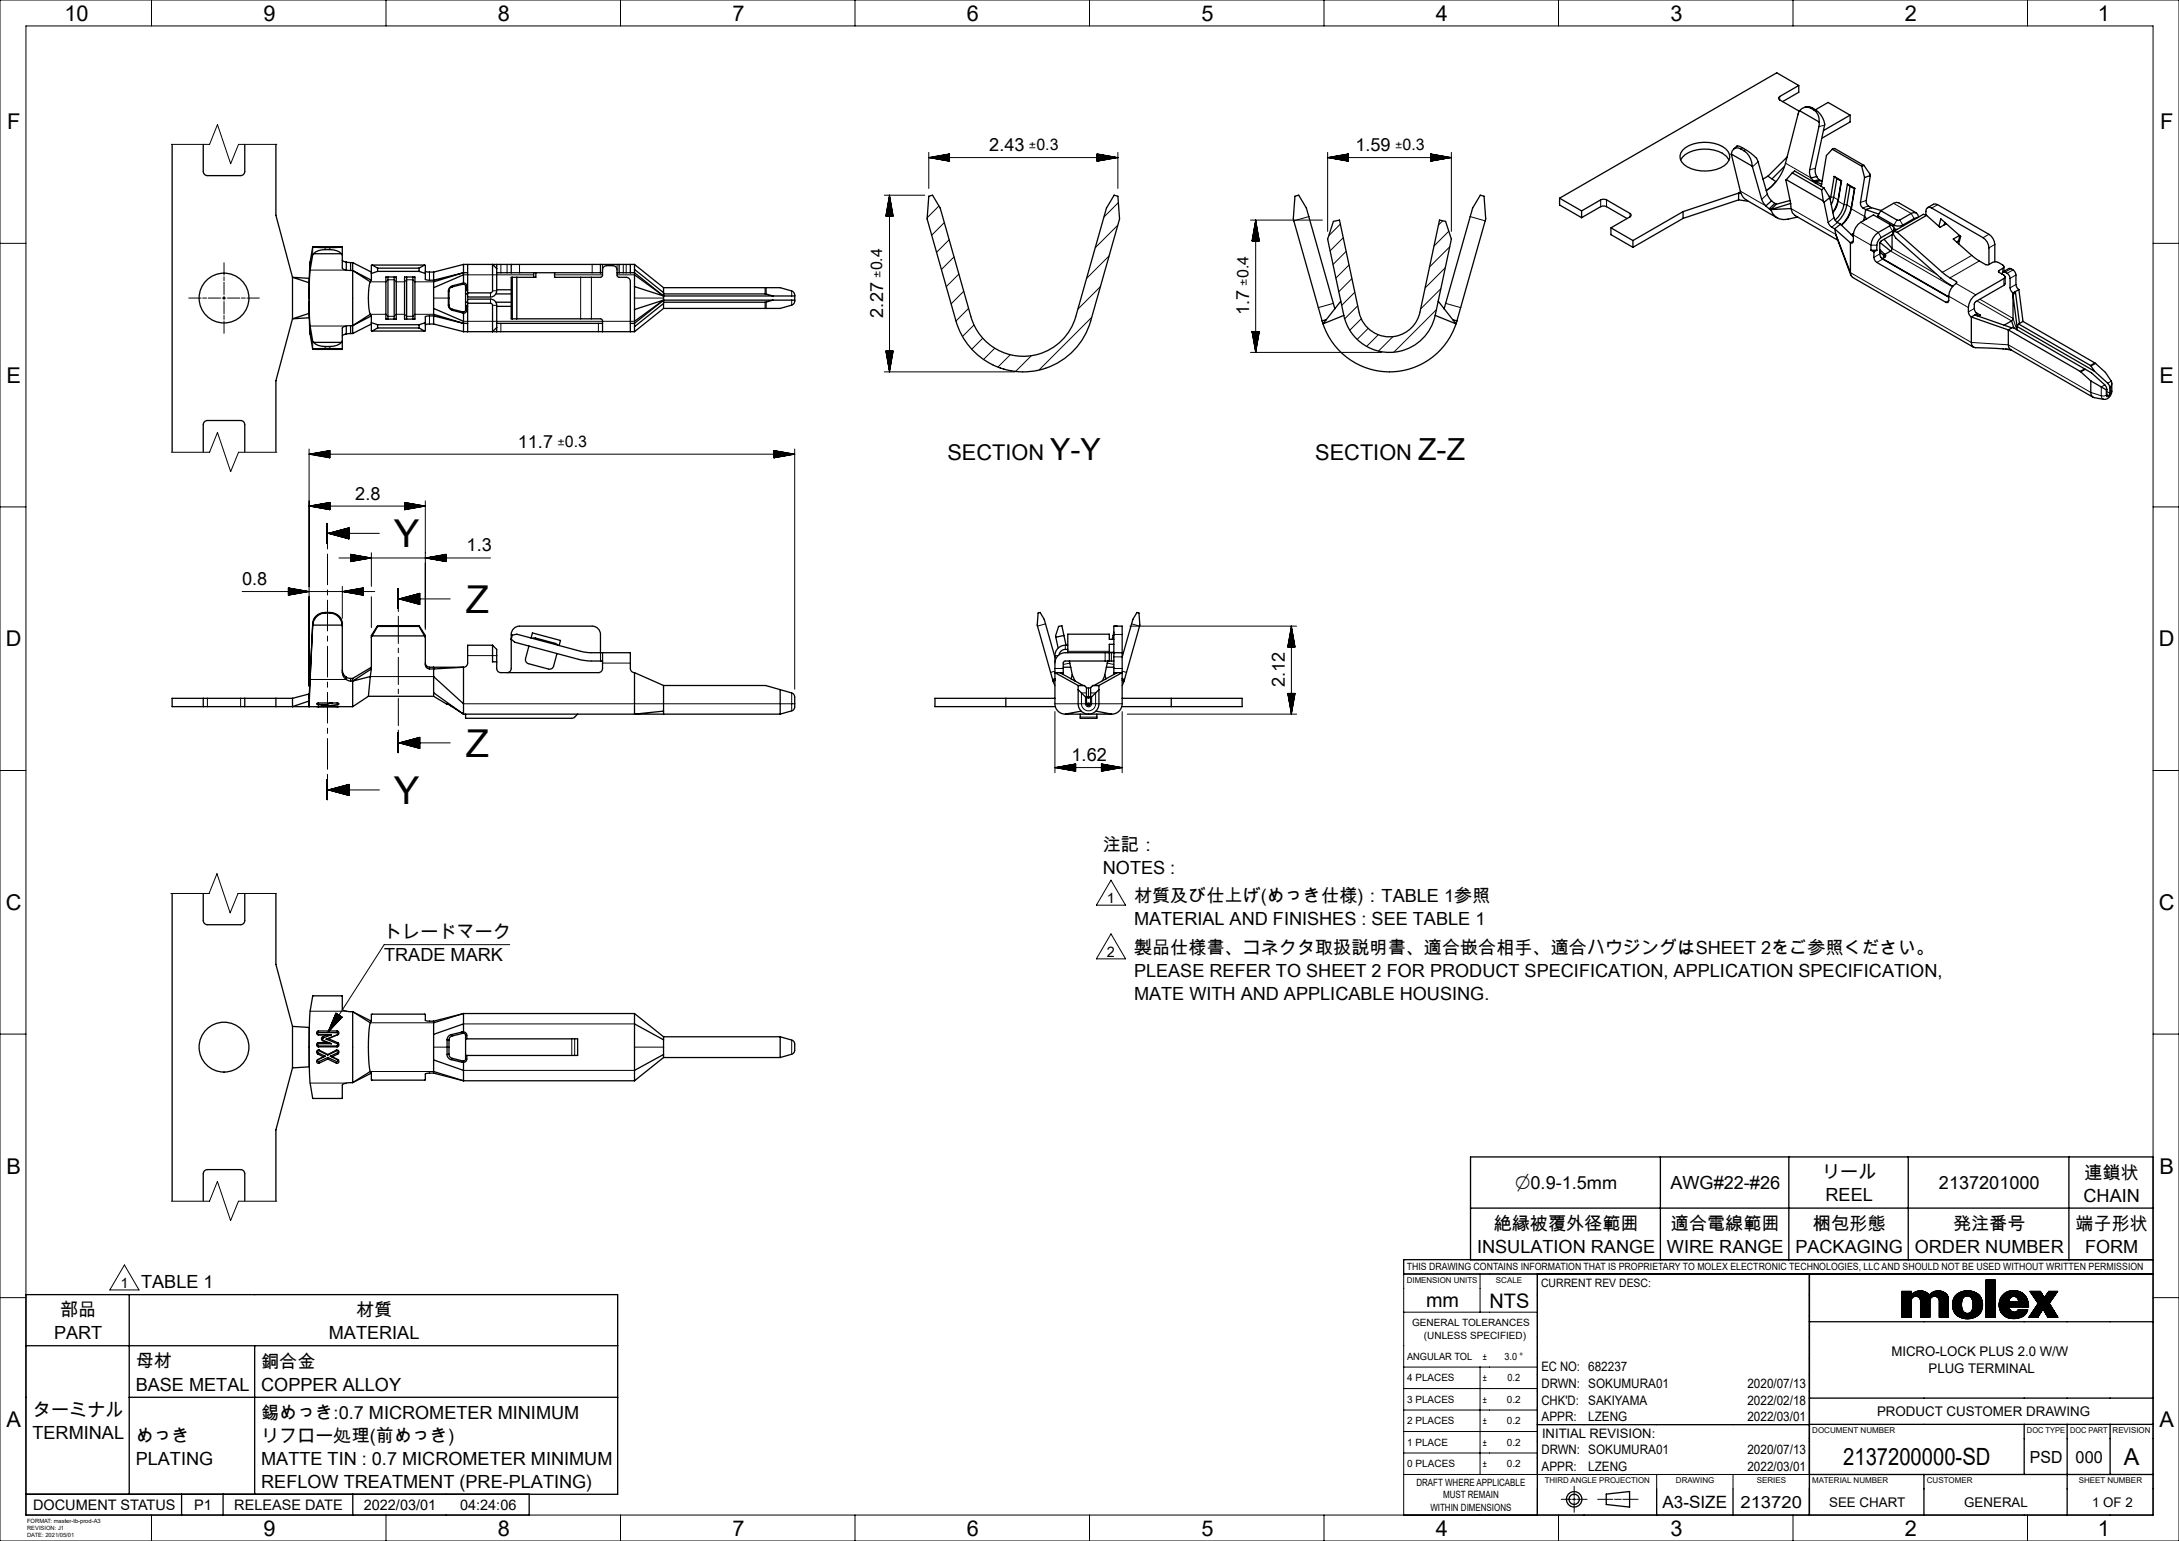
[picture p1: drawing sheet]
<svg xmlns="http://www.w3.org/2000/svg" width="420mm" height="297mm" viewBox="0 0 420 297" stroke-linecap="round" stroke-linejoin="round" font-family="sans-serif">
<defs><g id="words">
<g font-size="7.4">
<text x="75.9" y="105.4">Y</text>
<text x="89.8" y="118.1">Z</text>
<text x="89.8" y="145.8">Z</text>
<text x="75.9" y="154.9">Y</text>
</g>
<g font-size="5.9">
<text x="202.4" y="88.6">Y-Y</text>
<text x="273.3" y="88.6">Z-Z</text>
</g>
<text font-size="4.6" x="355.3" y="282.4">2137200000-SD</text>
<text font-size="4.5" x="409.4" y="282.3">A</text>
<g font-size="4.2">
<text x="12.4" y="4">10</text>
<text x="50.8" y="4">9</text>
<text x="96" y="4">8</text>
<text x="141.2" y="4">7</text>
<text x="186.4" y="4">6</text>
<text x="231.6" y="4">5</text>
<text x="276.8" y="4">4</text>
<text x="322" y="4">3</text>
<text x="367.2" y="4">2</text>
<text x="404.4" y="4">1</text>
<text x="1.4" y="25">F</text>
<text x="416.4" y="25">F</text>
<text x="1.3" y="73.8">E</text>
<text x="416.3" y="73.8">E</text>
<text x="182.6" y="88.6">SECTION</text>
<text x="253.5" y="88.6">SECTION</text>
<text x="1.1" y="124.6">D</text>
<text x="416.1" y="124.6">D</text>
<text x="1.1" y="175.4">C</text>
<text x="416.1" y="175.4">C</text>
<text x="1.3" y="226.2">B</text>
<text x="416.3" y="226.2">B</text>
<text x="1.3" y="275.1">A</text>
<text x="416.3" y="275.1">A</text>
<text x="50.8" y="296">9</text>
<text x="96" y="296">8</text>
<text x="141.2" y="296">7</text>
<text x="186.4" y="296">6</text>
<text x="231.6" y="296">5</text>
<text x="276.8" y="296">4</text>
<text x="322" y="296">3</text>
<text x="367.2" y="296">2</text>
<text x="404.4" y="296">1</text>
</g>
<g font-size="3.9">
<text x="274.9" y="252">mm</text>
<text x="287.1" y="252">NTS</text>
</g>
<text font-size="3.8" x="292.1" y="229.2">⌀0.9-1.5mm</text>
<g font-size="3.5">
<text x="190.7" y="29.1">2.43</text>
<text x="261.3" y="29.1">1.59</text>
<text x="170.2" y="61.2" transform="rotate(-90 170.2 61.2)">2.27</text>
<text x="240.8" y="60.8" transform="rotate(-90 240.8 60.8)">1.7</text>
<text x="99.8" y="86.3">11.7</text>
<text x="68.5" y="96.3">2.8</text>
<text x="89.9" y="106.3">1.3</text>
<text x="46.7" y="112.8">0.8</text>
<text x="247.7" y="132.4" transform="rotate(-90 247.7 132.4)">2.12</text>
<text x="206.5" y="146.7">1.62</text>
<text x="212.6" y="164">注記：</text>
<text x="212.6" y="168.4">NOTES :</text>
<text x="218.6" y="173.9">材質及び仕上げ(めっき仕様)：TABLE 1参照</text>
<text x="218.6" y="178.3">MATERIAL AND FINISHES : SEE TABLE 1</text>
<text x="74" y="180.8">トレードマーク</text>
<text x="74" y="185.3">TRADE MARK</text>
<text x="218.6" y="183.8">製品仕様書、コネクタ取扱説明書、適合嵌合相手、適合ハウジングはSHEET 2をご参照ください。</text>
<text x="218.6" y="188.3">PLEASE REFER TO SHEET 2 FOR PRODUCT SPECIFICATION, APPLICATION SPECIFICATION,</text>
<text x="218.6" y="192.7">MATE WITH AND APPLICABLE HOUSING.</text>
<text x="351.2" y="227.1">リール</text>
<text x="401.8" y="227.2">連鎖状</text>
<text x="322" y="229.2">AWG#22-#26</text>
<text x="351.9" y="231.5">REEL</text>
<text x="373.7" y="229.2">2137201000</text>
<text x="401.6" y="231.6">CHAIN</text>
<text x="287.9" y="237.1">絶縁被覆外径範囲</text>
<text x="322.1" y="237.1">適合電線範囲</text>
<text x="349.4" y="237.1">梱包形態</text>
<text x="376.4" y="237.1">発注番号</text>
<text x="400" y="237">端子形状</text>
<text x="284.7" y="241.5">INSULATION RANGE</text>
<text x="321.3" y="241.5">WIRE RANGE</text>
<text x="346.1" y="241.5">PACKAGING</text>
<text x="369.1" y="241.5">ORDER NUMBER</text>
<text x="401.9" y="241.5">FORM</text>
<text x="6.2" y="248.3">TABLE 1</text>
<text x="11.6" y="253.7">部品</text>
<text x="68.6" y="253.7">材質</text>
<text x="10.4" y="258.1">PART</text>
<text x="26.2" y="263.6">母材</text>
<text x="50.3" y="263.6">銅合金</text>
<text x="63.4" y="258.1">MATERIAL</text>
<text x="26.2" y="268">BASE METAL</text>
<text x="50.3" y="268.1">COPPER ALLOY</text>
<text x="6.4" y="272.9">ターミナル</text>
<text x="50.3" y="273.4">錫めっき:0.7 MICROMETER MINIMUM</text>
<text x="6.3" y="277.3">TERMINAL</text>
<text x="26.2" y="277.8">めっき</text>
<text x="50.3" y="277.9">リフロー処理(前めっき)</text>
<text x="26.2" y="282.3">PLATING</text>
<text x="50.3" y="282.3">MATTE TIN : 0.7 MICROMETER MINIMUM</text>
<text x="50.3" y="286.7">REFLOW TREATMENT (PRE-PLATING)</text>
</g>
<text font-size="3.3" x="320.5" y="290.6">A3-SIZE</text>
<g font-size="3.2">
<text x="391.3" y="281.9">PSD</text>
<text x="400.1" y="281.9">000</text>
<text x="335.5" y="290.6">213720</text>
</g>
<g font-size="2.8">
<text x="213.4" y="174.1">1</text>
<text x="213.4" y="184.5">2</text>
<text x="23.2" y="248.3">1</text>
<text x="6.4" y="291">DOCUMENT STATUS</text>
<text x="37.4" y="291">P1</text>
<text x="45.2" y="291">RELEASE DATE</text>
<text x="70.1" y="291">2022/03/01</text>
<text x="88.7" y="291">04:24:06</text>
</g>
<g font-size="2.7">
<text x="198.3" y="29">±0.3</text>
<text x="268.9" y="29">±0.3</text>
<text x="170" y="53.6" transform="rotate(-90 170 53.6)">±0.4</text>
<text x="240.6" y="55.1" transform="rotate(-90 240.6 55.1)">±0.4</text>
<text x="107.5" y="86.1">±0.3</text>
</g>
<g font-size="2.6">
<text x="364.6" y="261.4">MICRO-LOCK PLUS 2.0 W/W</text>
<text x="371.7" y="264.6">PLUG TERMINAL</text>
<text x="361.8" y="272.9">PRODUCT CUSTOMER DRAWING</text>
<text x="352.6" y="290.4">SEE CHART</text>
<text x="378.6" y="290.4">GENERAL</text>
<text x="403.3" y="290.4">1 OF 2</text>
</g>
<g font-size="2.5">
<text x="297.1" y="264.3">EC NO: 682237</text>
<text x="297.1" y="267.5">DRWN: SOKUMURA01</text>
<text x="336.8" y="267.5">2020/07/13</text>
<text x="297.1" y="270.7">CHK'D:</text>
<text x="297.1" y="273.9">APPR:</text>
<text x="306.1" y="270.7">SAKIYAMA</text>
<text x="306.1" y="273.9">LZENG</text>
<text x="336.8" y="270.7">2022/02/18</text>
<text x="336.8" y="273.9">2022/03/01</text>
<text x="297.1" y="280.3">DRWN: SOKUMURA01</text>
<text x="297.2" y="277.1">INITIAL REVISION:</text>
<text x="336.8" y="280.3">2020/07/13</text>
<text x="297.1" y="283.5">APPR:</text>
<text x="306.1" y="283.5">LZENG</text>
<text x="336.8" y="283.5">2022/03/01</text>
</g>
<text font-size="2.2" x="297" y="248">CURRENT REV DESC:</text>
<g font-size="1.9">
<text x="271.2" y="244.9">THIS DRAWING CONTAINS INFORMATION THAT IS PROPRIETARY TO MOLEX ELECTRONIC TECHNOLOGIES, LLC AND SHOULD NOT BE USED WITHOUT WRITTEN PERMISSION</text>
<text x="272.2" y="255.6">GENERAL TOLERANCES</text>
<text x="271.2" y="262.1">ANGULAR TOL</text>
<text x="274.5" y="258">(UNLESS SPECIFIED)</text>
<text x="285.8" y="262.1">±</text>
<text x="290" y="262.1">3.0 °</text>
<text x="271.2" y="266.3">4 PLACES</text>
<text x="285.8" y="266.2">±</text>
<text x="290.6" y="266.2">0.2</text>
<text x="271.2" y="270.4">3 PLACES</text>
<text x="271.2" y="274.5">2 PLACES</text>
<text x="285.8" y="270.4">±</text>
<text x="285.8" y="274.5">±</text>
<text x="290.5" y="270.4">0.2</text>
<text x="290.5" y="274.5">0.2</text>
<text x="271.2" y="278.7">1 PLACE</text>
<text x="285.8" y="278.7">±</text>
<text x="290.5" y="278.7">0.2</text>
<text x="271.3" y="282.8">0 PLACES</text>
<text x="273" y="286.4">DRAFT WHERE APPLICABLE</text>
<text x="285.8" y="282.8">±</text>
<text x="290.5" y="282.8">0.2</text>
<text x="275.7" y="291.2">WITHIN DIMENSIONS</text>
<text x="278.1" y="288.8">MUST REMAIN</text>
</g>
<text font-size="1.6" x="407.2" y="276.2">REVISION</text>
<g font-size="1.5">
<text x="271.1" y="247.2">DIMENSION UNITS</text>
<text x="288.3" y="247.2">SCALE</text>
<text x="349.3" y="276.2">DOCUMENT NUMBER</text>
<text x="390.7" y="276.2">DOC TYPE</text>
<text x="399" y="276.2">DOC PART</text>
<text x="297.7" y="285.9">THIRD ANGLE PROJECTION</text>
<text x="323" y="285.9">DRAWING</text>
<text x="338.6" y="285.9">SERIES</text>
<text x="349.3" y="285.8">MATERIAL NUMBER</text>
<text x="371.4" y="285.9">CUSTOMER</text>
<text x="400.7" y="285.9">SHEET NUMBER</text>
</g>
<g font-size="1.1">
<text x="5.2" y="293.5">FORMAT: master-tb-prod-A3</text>
<text x="5.2" y="294.9">REVISION: J1</text>
<text x="5.2" y="296.3">DATE: 2021/05/01</text>
</g>
</g></defs>
<path d="M63.1 100.8v4M76.8 113.4v4M63.1 150.2v4M76.8 141.2v4" fill="none" stroke="#000" stroke-width=".26"/>
<g fill="none" stroke="#000" stroke-width=".19">
<path d="M0 0h420v297h-420zM5 5h410v287h-410zM29.2 0v5M74.4 0v5M119.6 0v5M164.8 0v5M210 0v5M255.2 0v5M300.4 0v5M343 18.6v.7M345.6 0v5M390.8 0v5"/>
<path d="M33 27.8h7.4l1.5-3.8 2.6 7.6 1.5-3.8h7.4M170.5 37.6h7.7M171.1 39.8v1.8M171.1 39.5v2.1M171.2 39.2v2.4M171.2 38.9v2.7M171.3 38.6v3M171.3 38.3v3.3M171.4 38.1v3.5M171.4 37.8v3.8M171.5 37.6v34.1M171.5 37.6l.7 4h-1.5z"/>
<path d="M171.5 37.8v3.8M171.5 38.1v3.5M171.6 38.3v3.3M171.6 38.6v3M171.7 38.9v2.7M171.7 39.2v2.4M171.8 39.5v2.1M171.8 39.8v1.8M179 29.4v6.9M179 30.4h36.5M179 30.4l4 .7M179.2 30.4h3.8"/>
<path d="M179.5 30.4h3.5M179.5 30.3h3.5M179.7 30.5h3.3M179.7 30.2h3.3M180 30.5h3M180 30.2h3M180.3 30.6h2.7M180.3 30.1h2.7M180.6 30.7h2.4M180.6 30.1h2.4M180.9 30.7h2.1M180.9 30h2.1"/>
<path d="M181 39.7l-2.3 2.3M181.2 30.8h1.8M181.2 30h1.8M181.5 30.8h1.5M181.5 29.9h1.5M181.8 30.9h1.2M181.8 29.9h1.2M182 30.9h1M182 29.8h1M182.3 31h.7M182.3 29.8h.7M182.6 31h.4"/>
<path d="M182.6 29.7h.4M182.9 31.1h.1M182.9 29.7h.1M183 29.7v1.4M183 29.7l-4 .7M211.5 31.1h.1M211.5 31h.4M211.5 31h.7M211.5 30.9h.9M211.5 30.9h1.2M211.5 30.8h1.5M211.5 30.8h1.8"/>
<path d="M211.5 30.7h2.1M211.5 30.7h2.4M211.5 30.6h2.7M211.5 30.5h3M211.5 30.5h3.3M211.5 30.4h3.5M211.5 30.4h3.8M211.5 29.7h.1M211.5 29.7h.4M211.5 29.8h.7M211.5 29.8h.9M211.5 29.9h1.2"/>
<path d="M211.5 29.9h1.5M211.5 30h1.8M211.5 30h2.1M211.5 30.1h2.4M211.5 30.1h2.7M211.5 30.2h3M211.5 30.2h3.3M211.5 30.3h3.5M211.5 29.7l4 .7M211.5 29.7v1.4M215.5 29.4v6.9M215.5 30.4l-4 .7"/>
<path d="M215.6 39.1l-2.8 2.7M255.9 30.4h23.8M255.9 29.4v15.2M255.9 30.4l4 .7M256 30.4h3.9M256.3 30.4h3.6M256.3 30.3h3.6M256.6 30.5h3.3M256.6 30.2h3.3M256.9 30.5h3M256.9 30.2h3M257.2 30.6h2.7"/>
<path d="M257.2 30.1h2.7M257.5 30.7h2.4M257.5 30.1h2.4M257.8 30.7h2.1M257.8 30h2.1M258.1 30.8h1.8M258.1 30h1.8M258.3 30.8h1.6M258.3 29.9h1.6M258.6 30.9h1.3M258.6 29.9h1.3M258.9 30.9h1"/>
<path d="M258.9 29.8h1M259.2 31h.7M259.2 29.8h.7M259.5 31h.4M259.5 29.7h.4M259.8 31.1h.1M259.8 29.7h.1M259.9 29.7v1.4M259.9 29.7l-4 .7M275.7 31.1h.2M275.7 31h.4M275.7 31h.7"/>
<path d="M275.7 30.9h1M275.7 30.9h1.3M275.7 30.8h1.6M275.7 30.8h1.9M275.7 30.7h2.2M275.7 30.7h2.5M275.7 30.6h2.8M275.7 30.5h3M275.7 30.5h3.3M275.7 30.4h3.6M275.7 30.4h3.9M275.7 29.7h.2"/>
<path d="M275.7 29.7h.4M275.7 29.8h.7M275.7 29.8h1M275.7 29.9h1.3M275.7 29.9h1.6M275.7 30h1.9M275.7 30h2.2M275.7 30.1h2.5M275.7 30.1h2.8M275.7 30.2h3M275.7 30.2h3.3M275.7 30.3h3.6"/>
<path d="M275.7 29.7l4 .7M275.7 29.7v1.4M279.7 29.4v15.2M279.7 30.4l-4 .7M308.5 38.5v1.3M309.7 38.5v1.3M335.4 36.8l5 2.9M335.8 28.5l-.3 .2M336.4 28.8l-.2 .3M338.9 31.2l-1.1 1M340.6 37.4l-1 1M344.2 31.5l4.9 2.8"/>
<path d="M349.3 20.8h-.3M349.9 32.4l-1.1 .3M349.9 21.1l-.3 .1M351.7 24.1l-1.1 .3M352.5 37.7l.4 .3h.5l.9 .5v.3l1.1 .6 .6 .1 .8 .5v.2l2.6 1.5M359.7 38.7l-1.1 .3M360.2 39.7l-1.2 .4M365 39.2l3.4 1.9 .5 1M373.5 39.4l-1.2 .7M0 46.9h5M36.4 57.4h2.4M39.1 57.4h.7"/>
<path d="M40.1 57.4h2.4M42.8 57.4h.8M43.2 50.6v2.4M43.2 53.3v.8M43.2 54.4v2.4M43.2 57.1v.7M43.2 58.1v2.4M43.9 57.4h2.3M46.5 57.4h.8M47.6 57.4h2.4M59.8 52.1h6.9M60.3 47.6v1.5"/>
<path d="M62.7 47.7v.4M63.6 47.7v.4M71.4 54.3h3l.4-.4h1.2l.4 .4h1.6l.4-.4h1.2l.4 .4h3.6M82.8 52.4v1.6M83.6 57.4h2.9M89.3 53h13.6M89.7 55.2h.3M89.7 59.7h.3M94.5 56.4v.8M94.5 57.6v.8M94.9 56h.8M94.9 58.8h.8"/>
<path d="M96.5 51v1.6M97.7 51v1.6M100.1 51v1.6M106.9 53h9.2M111.9 53.4v8M114 53.4v8M114.1 51v1.6M116.1 51v1M118.9 53h3.4M118.9 51v1M120.1 51v1.6M120.7 51v1.6"/>
<path d="M122.3 57.4h5.6M147.5 55.4v1.2M147.5 58.2v1.2M147.7 55.4v1.3M147.7 58.2v1.2M152.6 56.1v.9M152.6 57.8v1M170.8 41.5v.1M170.8 41.2v.4M170.9 40.9v.7M170.9 40.6v1M171 40.4v1.2"/>
<path d="M171 40.1v1.5M171.9 40.1v1.5M171.9 40.4v1.2M172 40.6v1M172 40.9v.7M172.1 41.2v.4M172.1 41.5v.1M182 42.9l-2.4 2.4M183 46.2l-2.5 2.4M183.9 49.5l-2.4 2.4M184.8 52.8l-2.4 2.5M185.8 56.1l-2.5 2.5"/>
<path d="M186.7 59.4l-2.4 2.5M212.1 55.2l-4.3 4.4M213.8 49.3l-4.4 4.4M215.5 43.4l-4.4 4.3M241 42.4h13.9M241.3 46.4h1.4M241.3 46.3v.1M241.4 46v.4M241.4 45.7v.7M241.5 45.4v1M241.5 45.2v1.2M241.6 44.9v1.5"/>
<path d="M241.6 44.6v1.8M241.7 44.3v2.1M241.7 44v2.4M241.8 43.7v2.7M241.9 43.4v3M241.9 43.1v3.3M242 42.9v3.5M242 42.6v3.8M242 42.4v25.5M242 42.4l-.7 4M242 42.4l.7 4M242.1 42.9v3.5"/>
<path d="M242.2 43.1v3.3M242.2 43.4v3M242.3 43.7v2.7M242.3 44v2.4M242.4 44.3v2.1M242.4 44.6v1.8M242.5 44.9v1.5M242.5 45.2v1.2M242.6 45.4v1M242.6 45.7v.7M242.7 46v.4M242.7 46.3v.1"/>
<path d="M252.3 41.7l-2.9 .9M257 58.5l-2.9 .8M258.4 43.2l-2.3 2.2M258.9 45.8l-2.5 2.5M259.5 48.4l-2.6 2.6M260 51.1l-2.5 2.5M260.6 53.7l-2.5 2.5M261.1 56.3l-2.5 2.5M261.7 58.9l-2.5 2.6M276.9 59.7l-8.2 8.2M277.7 55.6l-3.9 3.9M278.1 42.6l-.8 .8"/>
<path d="M278.6 51.6l-3.9 3.9M278.7 58.5l2.8 .8M279.3 44.6l-2.9 2.8M279.4 47.6l-3.9 3.9M283.4 41.7l2.9 .9M314.2 41.1v.7M345.2 40.2l8.7 5M353.5 42l-1.1 .9M354.2 42.9l-1.1 .9M356.7 52.5l23.3 13.5 7.1 .5 15.9 9.1 2 .7M357.2 45.1v.1M357.2 45.3l3.4 2h1.2"/>
<path d="M358.6 42.8l3.4 2 .6 1M362.3 49l-1.1 .6M362.9 49.9l-1.1 .7M363.1 49.2v.5M364.2 43.5l.6 1v.7M364.4 48.4l11.9 6.9M364.7 47.9l8.6 5M365.6 42.4l-.5 1v.4M366.2 42.4l.6 1.2M375.6 57.1l3.8 2.2M375.6 57.9l-.5 .4M377 54.6l3.8 2.2"/>
<path d="M377.1 54.3v.3M380 49.2l-5.6 3.3M380.5 59.5l-1.1 .6M381 58l6.7 3.9M381.5 50.3l-5.6 3.3M381.6 57.7l6.4 3.7 .7 2.1M383.4 45.2l-1.2 .6M384.5 47.1l-1.1 .7M385.3 52.2v.3M386 51.7v.7M386.3 53.7v1.3M387.6 51.8l-1.1 .6"/>
<path d="M388 52l-1.1 .7M388.6 53l-1.2 .7M388.6 54.8l-1.2 .7M415 46.9h5M43.2 60.8v.8M43.2 61.9v2.3M59.8 62.8h6.9M60.3 65.8v1.5M62.7 66.8v.4M63.6 66.8v.4M71.4 60.6h3l.4 .4h1.2l.4-.4h1.6l.4 .4h1.2l.4-.4h3.6M82.8 60.9v1.6"/>
<path d="M89.3 61.9h33M96.5 62.3v1.6M115.3 62.3v1.6M170.5 71.7h25.1M170.7 67.7h1.5l-.7 4zM170.8 67.7v.1M170.8 67.7v.4M170.9 67.7v.7M170.9 67.7v.9M171 67.7v1.2M171 67.7v1.5M171.1 67.7v1.8"/>
<path d="M171.1 67.7v2.1M171.2 67.7v2.4M171.2 67.7v2.7M171.3 67.7v3M171.3 67.7v3.3M171.4 67.7v3.5M171.4 67.7v3.8M171.5 67.7v3.8M171.5 67.7v3.5M171.6 67.7v3.3M171.6 67.7v3M171.7 67.7v2.7"/>
<path d="M171.7 67.7v2.4M171.8 67.7v2.1M171.8 67.7v1.8M171.9 67.7v1.5M171.9 67.7v1.2M172 67.7v.9M172 67.7v.7M172.1 67.7v.4M172.1 67.7v.1M187.7 62.6l-2.2 2.3M189.4 65.2l-2.1 2.1M191.7 67.1l-2.1 2.2"/>
<path d="M194.7 68.4l-2.4 2.4M198.8 68.6l-3 3M210.4 61.2l-10.1 10.1M241 67.9h25.3M241.3 63.9h1.4M241.3 63.9l.7 4M241.3 63.9v.1M241.4 63.9v.4M241.4 63.9v.7M241.5 63.9v1M241.5 63.9v1.3M241.6 63.9v1.6"/>
<path d="M241.6 63.9v1.9M241.7 63.9v2.1M241.7 63.9v2.4M241.8 63.9v2.7M241.9 63.9v3M241.9 63.9v3.3M242 63.9v3.6M242 63.9v3.9M242.1 63.9v3.6M242.2 63.9v3.3M242.2 63.9v3M242.3 63.9v2.7"/>
<path d="M242.3 63.9v2.4M242.4 63.9v2.1M242.4 63.9v1.9M242.5 63.9v1.6M242.5 63.9v1.3M242.6 63.9v1M242.6 63.9v.7M242.7 63.9v.4M242.7 63.9v.1M242.7 63.9l-.7 4M262.4 61.4l-2.2 2.3M263.7 63.3l-2.1 2.1"/>
<path d="M265.7 64.5l-2.3 2.3M268.5 64.9l-2.8 2.8M401.8 71.1l-.9 .5M402 71.2l-.9 .5M403.8 69.9l-.9 .5M403.9 70.1l-.9 .5M405 76.3l.1 .4 .3 .3M405.7 74.2l-.7 .4v1.7M406 76.2l-1 .1M406.1 75l-.1 .1v1.1M406.1 75.5l.6 .3 .1-.1M406.1 76.1l-.1 .1"/>
<path d="M406.7 74.7l.1-.1v1.1M406.8 75.7a.65 .65 0 0 1-.8 .7v-.2M406.9 73.5l-.6 .4M407 75.4l-.2 .3M0 97.7h5M33 87.2h7.4l1.5-3.8 2.6 7.5 1.5-3.7h7.4M59.6 87.5h93.6M59.6 86.5v45.7M59.6 97.5h22.4M59.6 87.5l4 .7M59.7 87.5h3.9M59.7 97.6h3.9"/>
<path d="M60 87.6h3.6M60 87.5h3.6M60 97.6h3.6M60 97.5h3.6M60.3 87.7h3.3M60.3 87.4h3.3M60.3 97.7h3.3M60.3 97.4h3.3M60.6 97.7h3M60.6 87.7h3M60.6 87.4h3M60.6 97.4h3"/>
<path d="M60.9 87.8h2.7M60.9 87.3h2.7M60.9 97.8h2.7M60.9 97.3h2.7M61.2 87.8h2.4M61.2 87.3h2.4M61.2 97.8h2.4M61.2 97.3h2.4M61.5 87.9h2.1M61.5 87.2h2.1M61.5 97.9h2.1M61.5 97.2h2.1"/>
<path d="M61.7 87.2h1.9M61.7 87.9h1.9M61.7 97.9h1.9M61.7 97.2h1.9M62 88h1.6M62 87.1h1.6M62 98h1.6M62 97.1h1.6M62.3 88h1.3M62.3 87.1h1.3M62.3 98h1.3M62.3 97.1h1.3"/>
<path d="M62.6 88.1h1M62.6 87h1M62.6 98.1h1M62.6 97h1M62.9 88.1h.7M62.9 87h.7M62.9 98.1h.7M62.9 97h.7M63.2 88.2h.4M63.2 86.9h.4M63.2 98.2h.4M63.2 96.9h.4"/>
<path d="M63.5 88.2h.1M63.5 86.9h.1M63.5 98.2h.1M63.5 96.9h.1M63.6 86.8v1.4M63.6 96.8v1.4l-4-.7M63.6 86.8l-4 .7M63.6 96.8l-4 .7M78 97.7h3M78 98.2h.1M78 98.2h.4M78 98.1h.7"/>
<path d="M78 98.1h1M78 98h1.2M78 98h1.5M78 97.9h1.8M78 97.9h2.1M78 97.8h2.4M78 97.8h2.7M78 97.7h3.3M78 97.6h3.5M78 97.6h3.8M78 96.9h.1M78 96.9h.4"/>
<path d="M78 97h.7M78 97h1M78 97.1h1.2M78 97.1h1.5M78 97.2h1.8M78 97.2h2.1M78 97.3h2.4M78 97.3h2.7M78 97.4h3M78 97.4h3.3M78 97.5h3.5M78 96.8l4 .7"/>
<path d="M78 96.8v1.4l4-.7M82 96.5v24.8M149.2 87.2h1.8M149.2 88.2h.1M149.2 88.2h.4M149.2 88.1h.7M149.2 88.1h1M149.2 88h1.2M149.2 88h1.5M149.2 87.9h1.8M149.2 87.9h2.1M149.2 87.8h2.4"/>
<path d="M149.2 87.8h2.7M149.2 87.7h3M149.2 87.7h3.3M149.2 87.6h3.5M149.2 86.9h.1M149.2 86.9h.4M149.2 87h.7M149.2 87h1M149.2 87.1h1.2M149.2 87.1h1.5M149.2 87.2h2.1M149.2 87.3h2.4"/>
<path d="M149.2 87.3h2.7M149.2 87.4h3M149.2 87.4h3.3M149.2 87.5h3.5M149.2 87.5h3.8M149.2 86.8l4 .7M149.2 86.8v1.4M153.2 87.5l-4 .7M153.2 86.5v46.3M415 97.7h5M46.7 114h25.5M55.6 114.3h2.1"/>
<path d="M55.6 114.4h1.8M55.6 114.4h1.5M55.6 114.5h1.2M55.6 114.5h1M55.6 114.6h.4M55.6 114.7h.1M55.6 113.3l4 .7-4 .7zM55.6 113.3h.1M55.6 113.4h.4M55.6 113.4h.7M55.6 113.5h1M55.6 113.5h1.2"/>
<path d="M55.6 113.6h1.5M55.6 113.6h1.8M55.6 113.7h2.1M55.6 113.7h2.4M55.6 113.8h2.7M55.6 113.8h3M55.6 113.9h3.3M55.6 113.9h3.5M55.6 114h3.8M55.6 114.6h.7M55.6 114.3h2.4M55.6 114.2h2.7"/>
<path d="M55.6 114.2h3M55.6 114.1h3.3M55.6 114.1h3.5M62.7 118v.1M63.1 100.9v2.9M63.1 104.8v1M63.1 106.8v5.9M63.1 113.7v1M63.1 115.7v5.9M63.1 102.8h10M63.4 102.8h3.9M63.4 102.7h3.9"/>
<path d="M63.6 118v.1M63.6 102.9h3.7M63.6 102.7h3.7M63.8 102.9h3.5M63.8 102.6h3.5M64 103h3.3M64 102.6h3.3M64.2 103h3.1M64.2 102.5h3.1M64.4 103.1h2.9M64.4 102.5h2.9M64.6 103.2h2.7"/>
<path d="M64.6 102.4h2.7M64.8 103.2h2.5M64.8 102.4h2.5M65 103.3h2.3M65 102.3h2.3M65.2 103.3h2.1M65.2 102.3h2.1M65.3 107.5h29.2M65.3 103.4h2M65.3 102.2h2M65.5 103.4h1.8M65.5 102.2h1.8"/>
<path d="M65.7 103.5h1.6M65.7 102.1h1.6M65.9 103.5h1.4M65.9 102.1h1.4M66 113v6.2M66 114l4-.7v1.4zM66.1 103.6h1.2M66.1 102h1.2M66.1 114h3.9M66.3 103.6h1M66.3 102h1M66.4 113.9h3.6"/>
<path d="M66.4 114.1h3.6M66.5 103.7h.8M66.5 101.9h.8M66.7 103.7h.6M66.7 101.9h.6M66.7 113.9h3.3M66.7 114.1h3.3M66.9 103.8h.4M66.9 101.8h.4M67 113.8h3M67 114.2h3M67 103.8h.3"/>
<path d="M67 101.8h.3M67.2 103.9h.1M67.2 101.7h.1M67.3 101.7l-4 1.1 4 1.1M67.3 101.7v2.2M67.3 113.8h2.7M67.3 114.2h2.7M67.6 113.7h2.4M67.6 114.3h2.4M67.6 108.2h.1M67.6 108.2h.4M67.6 108.1h.7"/>
<path d="M67.6 108.1h1M67.6 108h1.2M67.6 108h1.5M67.6 107.9h1.8M67.6 107.9h2.1M67.6 107.8h2.4M67.6 107.8h2.7M67.6 107.7h3M67.6 107.7h3.3M67.6 107.6h3.5M67.6 106.9h.1M67.6 106.9h.4"/>
<path d="M67.6 107h.7M67.6 107h1M67.6 107.1h1.2M67.6 107.1h1.5M67.6 107.2h1.8M67.6 107.2h2.1M67.6 107.3h2.4M67.6 107.3h2.7M67.6 107.4h3M67.6 107.4h3.3M67.6 107.5h3.5M67.6 107.5h3.8"/>
<path d="M67.6 106.8l4 .7-4 .7M67.6 106.8v1.4M67.9 114.3h2.1M67.9 113.7h2.1M68.1 114.4h1.9M68.1 113.6h1.9M68.4 114.4h1.6M68.4 113.6h1.6M68.7 114.5h1.3M68.7 113.5h1.3M69 114.5h1M69 113.5h1"/>
<path d="M69.3 113.4h.7M69.3 114.6h.7M69.6 114.6h.4M69.6 113.4h.4M69.9 114.7h.1M69.9 113.3h.1M71.6 106.5v6.5M71.6 115v6M76.8 113.5v2.6M76.8 117v.9M76.8 118.8v5.2M76.8 115.4h10"/>
<path d="M77.1 115.5h3.8M77.1 115.4h3.8M77.3 115.5h3.6M77.3 115.3h3.6M77.5 115.6h3.4M77.5 115.3h3.4M77.7 115.6h3.2M77.7 115.2h3.2M77.9 115.7h3M77.9 115.2h3M78 115.7h2.9M78 115.1h2.9"/>
<path d="M78.2 115.8h2.7M78.2 115.1h2.7M78.4 115.8h2.5M78.4 115h2.5M78.6 115.9h2.3M78.6 115h2.3M78.8 115.9h2.1M78.8 114.9h2.1M79 116h1.9M79 114.9h1.9M79.2 116h1.7M79.2 114.8h1.7"/>
<path d="M79.4 116.1h1.5M79.4 114.8h1.5M79.6 116.1h1.3M79.6 114.7h1.3M79.8 116.2h1.1M79.8 114.7h1.1M79.9 116.2h1M79.9 114.6h1M80.1 116.3h.8M80.1 114.6h.8M80.3 116.3h.6M80.3 114.5h.6"/>
<path d="M80.5 116.4h.4M80.5 114.5h.4M80.7 116.4h.2M80.7 114.4h.2M80.9 116.5h.1M80.9 114.4h.1M80.9 114.4l-4 1 4 1.1M80.9 114.4v2.1M82.1 107.5h3.9M82.4 107.6h3.6M82.4 107.5h3.6M82.7 107.7h3.3"/>
<path d="M82.7 107.4h3.3M83 107.7h3M83 107.4h3M83.3 107.8h2.7M83.3 107.3h2.7M83.6 107.8h2.4M83.6 107.3h2.4M83.9 107.9h2.1M83.9 107.2h2.1M84.1 107.9h1.9M84.1 107.2h1.9M84.4 108h1.6"/>
<path d="M84.4 107.1h1.6M84.7 108h1.3M84.7 107.1h1.3M85 108.1h1M85 107h1M85.3 108.1h.7M85.3 107h.7M85.6 108.2h.4M85.6 106.9h.4M85.9 108.2h.1M85.9 106.9h.1M86 106.8l-4 .7 4 .7"/>
<path d="M86 106.8v1.4M40 134.6v1.6M46.4 134.6v1.6M59.8 131h6.9M60.3 120.1v.5M63.1 122.6v1M63.1 124.6v5.9M63.1 131.5v1M63.1 133.4v6M71.4 130.4h12.2M76.8 124.9v.9M76.8 126.7v5.2"/>
<path d="M76.8 132.8v.9M76.8 134.6v5.2M82.8 128.6v.3M89.3 135.6h63.3M90.1 126.4h5.6M115.7 125.8v1.6M116.1 127.8h5.4M152.6 135.6v1.4M152.6 135.6h.6M152.6 133.6v2M201.5 120.2l-1.5 .5M203.3 135.6h5.1"/>
<path d="M203.3 126.4h.6M203.3 128.8h1.6M203.3 129.4l-.8 .2M203.3 137.1v11.8M205.3 124.4v.8M205.8 125.5h8M206.2 127.8l-1.3 .3M207.8 132.1h1.2M208.2 138.2h3.2M208.4 135.6a1.37 1.37 0 0 0 1.4 1.4 1.37 1.37 0 0 0 1.4-1.4M208.4 135.6h.8M209.2 135.6a.6 .6 0 0 0 .6 .6 .6 .6 0 0 0 .6-.6"/>
<path d="M209.2 135.6h.2M209.4 134.3h-.2v1.3M209.4 133.6h-1v2M209.8 132.6v1.9M209.8 135.5v.2M210.2 135.6h.2M210.2 134.3h.2v1.3M210.2 133.6h1v2M210.4 135.6h.8M210.6 132.1h1.2M211.2 135.6h5.1M213 125.8v1.6"/>
<path d="M213.4 127.8l1.3 .3M214.2 125.8v1.6M214.7 128.8h1.6M214.7 126.6h1.6M214.7 122.3h1.6M216.3 129.4l.8 .2M216.3 137.1v11.8M217.3 137.6h32.6M217.8 120.7h32.1M218.1 120.2l1.6 .5M248.2 133.6h1.4M248.2 133.6l.7 4"/>
<path d="M248.2 124.7h1.4M248.2 124.6v.1M248.2 133.6v.1M248.3 124.3v.4M248.3 133.6v.4M248.3 124v.7M248.3 133.6v.7M248.4 123.7v1M248.4 133.6v1M248.4 123.4v1.3M248.4 133.6v1.3M248.5 123.1v1.6"/>
<path d="M248.5 133.6v1.6M248.5 122.8v1.9M248.5 133.6v1.9M248.6 122.6v2.1M248.6 133.6v2.2M248.6 122.3v2.4M248.6 133.6v2.5M248.7 122v2.7M248.7 133.6v2.7M248.7 121.7v3M248.7 133.6v3M248.8 121.4v3.3"/>
<path d="M248.8 133.6v3.3M248.8 121.1v3.6M248.8 133.6v3.6M248.9 120.8v3.9M248.9 133.6v3.9M248.9 120.7v16.9M248.9 120.7l-.7 4M248.9 120.7l.7 4M249 121.1v3.6M249 133.6v3.6M249 121.4v3.3M249 133.6v3.3"/>
<path d="M249.1 121.7v3M249.1 133.6v3M249.1 122v2.7M249.1 133.6v2.7M249.2 122.3v2.4M249.2 133.6v2.5M249.2 122.6v2.1M249.2 133.6v2.2M249.3 122.8v1.9M249.3 133.6v1.9M249.3 123.1v1.6M249.3 133.6v1.6"/>
<path d="M249.4 123.4v1.3M249.4 133.6v1.3M249.4 123.7v1M249.4 133.6v1M249.5 124v.7M249.5 133.6v.7M249.5 124.3v.4M249.5 133.6v.4M249.6 124.6v.1M249.6 133.6v.1M249.6 133.6l-.7 4M0 148.5h5"/>
<path d="M63.1 140.4v.9M63.1 142.3v6M63.1 149.2v1M63.1 151.2v3M63.1 152.2h10M63.4 152.3h3.9M63.4 152.2h3.9M63.6 152.3h3.7M63.6 152.1h3.7M63.8 152.4h3.5M63.8 152.1h3.5M64 152.4h3.3"/>
<path d="M64 152h3.3M64.2 152.5h3.1M64.2 152h3.1M64.4 152.6h2.9M64.4 151.9h2.9M64.6 152.6h2.7M64.6 151.9h2.7M64.8 152.7h2.5M64.8 151.8h2.5M65 152.7h2.3M65 151.8h2.3M65.2 152.8h2.1"/>
<path d="M65.2 151.7h2.1M65.3 152.8h2M65.3 151.7h2M65.5 152.9h1.8M65.5 151.6h1.8M65.7 152.9h1.6M65.7 151.6h1.6M65.9 153h1.4M65.9 151.5h1.4M66.1 153h1.2M66.1 151.5h1.2M66.3 153.1h1"/>
<path d="M66.3 151.4h1M66.5 153.1h.8M66.5 151.4h.8M66.7 153.2h.6M66.7 151.3h.6M66.9 153.2h.4M66.9 151.3h.4M67 153.3h.3M67 151.2h.3M67.2 153.3h.1M67.2 151.2h.1M67.3 151.2v2.1"/>
<path d="M67.3 151.2l-4 1 4 1.1M76.8 140.7v.9M76.8 142.5v2.6M76.8 143.2h10M76.9 143.2l4-1.1v2.1zM77.1 143.2h3.8M77.1 143.1h3.8M77.3 143.3h3.6M77.3 143.1h3.6M77.5 143.3h3.4M77.5 143h3.4M77.7 143.4h3.2"/>
<path d="M77.7 143h3.2M77.9 143.4h3M77.9 142.9h3M78 143.5h2.9M78 142.9h2.9M78.2 143.5h2.7M78.2 142.8h2.7M78.4 143.6h2.5M78.4 142.8h2.5M78.6 143.6h2.3M78.6 142.7h2.3M78.8 143.7h2.1"/>
<path d="M78.8 142.7h2.1M79 143.7h1.9M79 142.6h1.9M79.2 143.8h1.7M79.2 142.6h1.7M79.4 143.8h1.5M79.4 142.5h1.5M79.6 143.9h1.3M79.6 142.5h1.3M79.8 143.9h1.1M79.8 142.4h1.1M79.9 144h1"/>
<path d="M79.9 142.4h1M80.1 144h.8M80.1 142.3h.8M80.3 144.1h.6M80.3 142.3h.6M80.5 144.1h.4M80.5 142.2h.4M80.7 144.2h.2M80.7 142.2h.2M80.9 144.2h.1M80.9 142.1h.1M203.3 147.9h13"/>
<path d="M203.3 147.9l4-.7v1.4zM203.5 148h3.8M203.8 148h3.5M203.8 147.9h3.5M204.1 148.1h3.2M204.1 147.8h3.2M204.3 148.1h3M204.3 147.8h3M204.6 148.2h2.7M204.6 147.7h2.7M204.9 148.2h2.4M204.9 147.7h2.4"/>
<path d="M205.2 148.3h2.1M205.2 147.6h2.1M205.5 148.3h1.8M205.5 147.6h1.8M205.8 148.4h1.5M205.8 147.5h1.5M206.1 148.4h1.2M206.1 147.5h1.2M206.4 148.5h.9M206.4 147.4h.9M206.6 148.5h.7M206.6 147.4h.7"/>
<path d="M206.9 148.6h.4M206.9 147.3h.4M207.2 148.6h.1M207.2 147.3h.1M212.3 148.5h.7M212.3 148.6h.1M212.3 148.6h.4M212.3 148.5h1M212.3 148.4h1.3M212.3 148.4h1.5M212.3 148.3h1.8M212.3 148.3h2.1"/>
<path d="M212.3 148.2h2.4M212.3 148.2h2.7M212.3 148.1h3M212.3 148.1h3.3M212.3 148h3.6M212.3 148h3.9M212.3 147.3h.1M212.3 147.3h.4M212.3 147.4h.7M212.3 147.4h1M212.3 147.5h1.3M212.3 147.5h1.5"/>
<path d="M212.3 147.6h1.8M212.3 147.6h2.1M212.3 147.7h2.4M212.3 147.7h2.7M212.3 147.8h3M212.3 147.8h3.3M212.3 147.9h3.6M212.3 147.2l4 .7-4 .7zM415 148.5h5M32.9 172.2h7.4l1.5-3.8 2.6 7.5 1.5-3.7h7.4M214.1 169.6l2.9 4.9h-5.7zM214.1 180l2.9 4.8h-5.7z"/>
<path d="M0 199.3h5M59.8 194.9h6.9M64.8 195.3l-.1 .1M64.8 195.3l-.2 .3M64.8 195.3l-.3 .6M64.9 197.2l.8-1.3-1 1.5M64.9 195.4l-.5 .8M64.9 195.4l-.7 1.1M65 195.4l-.9 1.3M65 195.4l-1 1.6M65.1 195.5l-1.2 1.8M65.1 195.5l-1.3 2"/>
<path d="M65.1 195.5l-1.4 2.3M65.2 195.6l-1.6 2.5M65.2 195.6l-1.7 2.7M65.3 195.6l-2 3M65.3 195.6l-2.1 3.3M65.4 195.7l-1.9 3M65.4 195.7l-1.7 2.8M65.5 195.7l-1.6 2.6M65.5 195.8l-1.4 2.3M65.6 195.8l-1.3 2M65.6 195.8l-1.1 1.8M65.7 195.9l-.6 1.1"/>
<path d="M65.8 195.9l-.5 .9M65.8 196l-.3 .5M65.9 196l-.2 .3M65.9 196v.1M65.9 196l-2.7 3M65.9 196l-1.2-.7-1.5 3.7M71.4 197.1h12.2M89.3 197.3h33M89.7 199.5h.3M98.2 182.1h-24.2l-10.8 16.9M415 199.3h5M59.8 208.7h6.9"/>
<path d="M71.4 206.5h12.2M83.6 201.8h2.9M89.3 206.3h33M89.7 204.1h.3M110.2 200.2v3.2M110.8 200.2v3.2M122.3 201.8h5.6M152.6 200.5v2.7M33 231.5h7.4l1.5-3.8 2.5 7.5 1.6-3.7h7.3M0 250.1h5M24 243.8l2.8 4.8h-5.6zM270.6 252.9h25.7"/>
<path d="M285.3 245.5v7.4M366.6 248.9v5M366.6 248.9h1.8M366.6 248.9h.1M366.7 248.9l-.1 .1M366.8 248.9l-.2 .2M367 248.9l-.4 .4M367.1 248.9l-.5 .5M367.2 248.9l-.6 .6M367.3 248.9l-.7 .7M367.4 248.9l-.8 .8M367.5 248.9l-.9 .9"/>
<path d="M367.6 248.9l-1 1M367.7 248.9l-1.1 1.1M367.8 248.9l-1.2 1.2M367.9 248.9l-1.3 1.3M368 248.9l-1.4 1.4M368.1 248.9l-1.5 1.5M368.2 248.9l-1.6 1.6M368.3 248.9l-1.7 1.7M368.4 250.7a.89 .89 0 0 1 .9-.9 .89 .89 0 0 1 .9 .9M368.4 253.8l-.1 .1M368.4 253.7l-.2 .2M368.4 253.6l-.3 .3"/>
<path d="M368.4 253.5l-.4 .4M368.4 253.4l-.5 .5M368.4 253.3l-.6 .6M368.4 253.2l-.7 .7M368.4 253.2l-.8 .7M368.4 253.1l-.8 .8M368.4 253l-.9 .9M368.4 252.9l-1 1M368.4 252.8l-1.1 1.1M368.4 252.7l-1.2 1.2M368.4 252.6l-1.3 1.3M368.4 252.5l-1.4 1.4"/>
<path d="M368.4 252.4l-1.5 1.5M368.4 252.3l-1.6 1.6M368.4 252.2l-1.7 1.7M368.4 252.1l-1.8 1.8M368.4 252l-1.8 1.8M368.4 251.8l-1.8 1.9M368.4 251.8l-1.8 1.8M368.4 251.7l-1.8 1.8M368.4 251.6l-1.8 1.8M368.4 251.5l-1.8 1.8M368.4 251.4l-1.8 1.8M368.4 251.3l-1.8 1.9"/>
<path d="M368.4 251.2l-1.8 1.8M368.4 251.1l-1.8 1.8M368.4 251l-1.8 1.8M368.4 250.9l-1.8 1.8M368.4 250.8l-1.8 1.9M368.4 250.8l-1.8 1.8M368.4 250.7l-1.8 1.8M368.4 250.7v3.2h-1.8M368.4 250.6l-1.8 1.8M368.4 249.6l-1.8 1.8M368.4 249.5l-1.8 1.8M368.4 249.4l-1.8 1.8"/>
<path d="M368.4 249.3l-1.8 1.9M368.4 249.3l-1.8 1.8M368.4 249.2l-1.8 1.8M368.4 249.1l-1.8 1.8M368.4 249l-1.8 1.8M368.4 248.9l-1.8 1.8M368.4 248.9v.7M368.4 250.5l-1.8 1.8M368.5 250.4l-1.9 1.9M368.8 249.2l-2.2 2.2M369 249.1l-2.4 2.4M369.1 249l-2.5 2.5"/>
<path d="M369.2 249l-2.6 2.6M369.4 248.9l-2.8 2.8M369.5 248.9l-2.9 2.9M369.6 248.8l-3 3M369.7 248.8l-3.1 3.1M369.7 248.8l-3.1 3.2M369.8 248.8l-3.2 3.2M369.9 248.8l-3.3 3.3M369.9 250.1l1.2-1.1-1.2 1.1M370 248.8l-3.4 3.4M370.1 250.3l1.2-1.2-1.2 1.2M370.1 248.8l-1.2 1.1"/>
<path d="M370.1 248.8l-1.1 1.1M370.2 251.1l1.6-1.6-1.6 1.7M370.2 250.8l1.5-1.4-1.5 1.5M370.2 250.7v3.2M370.2 248.8l-1.1 1.1M370.2 248.8l-1 1M370.3 248.8l-1.1 1M370.3 248.8l-1 1M370.5 248.8l-1.1 1M370.5 248.8l-1 1.1M370.6 248.8l-1.1 1.1M370.6 248.8l-1 1.1"/>
<path d="M370.7 248.8l-1.1 1.1M370.7 248.9l-1.1 1M370.8 248.9l-1.1 1M370.8 248.9l-1.1 1.1M370.9 248.9l-1.1 1.1M371 248.9l-1.1 1.2M371.1 249l-1.1 1.1M371.1 249l-1.1 1.2M371.2 249.1l-1.2 1.1M371.3 249.1l-1.2 1.3M371.4 249.1l-1.3 1.4M371.5 249.2l-1.3 1.4"/>
<path d="M371.5 249.3l-1.3 1.3M371.6 249.3l-1.4 1.4M371.6 249.3l-1.4 1.5M371.7 249.4l-1.5 1.5M371.8 249.5l-1.6 1.6M371.9 249.6l-1.7 1.6M371.9 249.6a2.29 2.29 0 0 0-3.5 0M372 253.9h.1M372 253.8l-.1 .1M372 253.7l-.2 .2M372 253.6l-.3 .3M372 253.5l-.4 .4"/>
<path d="M372 253.4l-.5 .5M372 253.3l-.6 .6M372 253.1l-.8 .8M372 253l-.9 .9M372 252.9l-1 1M372 252.8l-1.1 1.1M372 252.7l-1.2 1.2M372 252.6l-1.3 1.3M372 252.5l-1.4 1.4M372 252.4l-1.5 1.5M372 252.3l-1.6 1.6M372 252.2l-1.7 1.7"/>
<path d="M372 252.1l-1.8 1.8M372 252l-1.8 1.8M372 251.9l-1.8 1.9M372 251.9l-1.8 1.8M372 251.8l-1.8 1.8M372 251.6l-1.8 1.9M372 251.6l-1.8 1.8M372 251.5l-1.8 1.8M372 251.4l-1.8 1.8M372 251.3l-1.8 1.9M372 251.3l-1.8 1.8M372 251.2l-1.8 1.8"/>
<path d="M372 251.1l-1.8 1.8M372 251l-1.8 1.9M372 251l-1.8 1.8M372 250.9l-1.8 1.8M372 250.8l-1.8 1.8M372 250.7l-1.8 1.9M372 250.6l-1.8 1.8M372 250.5l-1.8 1.9M372 250.5l-1.8 1.8M372.1 250.4l-1.9 1.9M372.2 250.2l-2 2M372.3 249.2l-2.1 2.1"/>
<path d="M372.4 249.1l-2.2 2.3M372.6 249l-2.4 2.4M372.8 248.9l-2.6 2.6M372.9 248.9l-2.7 2.7M373 248.9l-2.8 2.8M373 248.8l-2.8 2.9M373.1 248.8l-2.9 3M373.2 248.8l-3 3M373.3 248.8l-3.1 3.1M373.4 248.8l-3.2 3.2M373.5 248.8l-3.3 3.3M373.6 248.8l-1.2 1.2"/>
<path d="M373.7 248.8l-1.2 1.1M373.7 248.8l-1.1 1.1M373.8 248.8l-1.1 1.1M373.8 251.3l1.6-1.6-1.6 1.7M373.8 248.8l-1 1M373.9 248.8l-1.1 1M374 248.8l-1.1 1M374 248.8l-1 1M374.1 248.8l-1 1.1M374.2 248.9l-1 1M374.3 248.9l-1.1 1M374.4 248.9l-1.1 1.1"/>
<path d="M374.4 248.9l-1 1.1M374.5 249l-1 1M374.6 249l-1.1 1.1M374.7 249l-1.1 1.1M374.7 249.1l-1.1 1.1M374.8 249.1l-1.1 1.2M374.8 249.1l-1.1 1.3 1.2-1.2M374.9 249.2l-1.2 1.2M375 249.2l-1.3 1.3M375 249.3l-1.2 1.2M375 249.3l-1.2 1.3M375.1 249.3l-1.3 1.3"/>
<path d="M375.1 249.4l-1.3 1.3M375.2 249.4l.3 .8v3.7h-1.7v-3.2a.89 .89 0 0 0-.9-.9 .89 .89 0 0 0-.9 .9v3.2h-1.8M375.2 249.4a2.3 2.3 0 0 0-3.3 .2M375.2 249.4l-1.4 1.4M375.2 249.4l-1.4 1.5M375.3 249.5l-1.5 1.5M375.3 249.6l-1.5 1.5M375.3 249.6l-1.5 1.6M375.4 249.6l-1.6 1.6M375.4 249.8l-1.6 1.7M375.5 249.8l-1.7 1.7M375.5 249.9l-1.7 1.7"/>
<path d="M375.5 250l-1.7 1.7M375.5 250l-1.7 1.8M375.5 250.1l-1.7 1.8M375.5 253.9h.1M375.5 253.8l-.1 .1M375.5 253.7l-.1 .2M375.5 253.7l-.2 .2M375.5 253.6l-.3 .3M375.5 253.5l-.4 .4M375.5 253.4l-.4 .5M375.5 253.4l-.5 .5M375.5 253.3l-.5 .6"/>
<path d="M375.5 253.3l-.6 .6M375.5 253.2l-.7 .7M375.5 253.1l-.8 .8M375.5 253l-.8 .9M375.5 253l-.9 .9M375.5 252.9l-1 1M375.5 252.8l-1 1.1M375.5 252.8l-1.1 1.1M375.5 252.7l-1.1 1.2M375.5 252.7l-1.2 1.2M375.5 252.5l-1.3 1.4M375.5 252.5l-1.4 1.4"/>
<path d="M375.5 252.4l-1.4 1.5M375.5 252.4l-1.5 1.5M375.5 252.3l-1.6 1.6M375.5 252.2l-1.6 1.7M375.5 252.2l-1.7 1.7M375.5 252.1l-1.7 1.8M375.5 252l-1.7 1.7M375.5 251.9l-1.7 1.8M375.5 251.9l-1.7 1.7M375.5 251.8l-1.7 1.8M375.5 251.8l-1.7 1.7M375.5 251.7l-1.7 1.7"/>
<path d="M375.5 251.6l-1.7 1.8M375.5 251.5l-1.7 1.8M375.5 251.5l-1.7 1.7M375.5 251.4l-1.7 1.7M375.5 251.3l-1.7 1.8M375.5 251.3l-1.7 1.7M375.5 251.2l-1.7 1.8M375.5 251.1l-1.7 1.8M375.5 251l-1.7 1.8M375.5 251l-1.7 1.7M375.5 250.9l-1.7 1.8M375.5 250.9l-1.7 1.7"/>
<path d="M375.5 250.8l-1.7 1.7M375.5 250.7l-1.7 1.8M375.5 250.6l-1.7 1.8M375.5 250.6l-1.7 1.7M375.5 250.5l-1.7 1.7M375.5 250.4l-1.7 1.8M375.5 250.4l-1.7 1.7M375.5 250.3l-1.7 1.8M375.5 250.3l-1.7 1.7M375.5 250.2l-1.7 1.7M376.7 252.9a3.3 3.3 0 0 0 4.4 .7M377.2 249.4l-.3 .4"/>
<path d="M377.4 249.3l-.7 .7M377.5 249.2l-.8 .9M377.7 249.1l-1.1 1.1M377.7 253.8l1-.8-.9 .9M377.8 249.1l-1.2 1.2M377.9 249l-1.4 1.4M378 253.9l.9-.8-.9 .9M378 249l-1.5 1.5M378.1 249l-1.6 1.6M378.1 251.5l-1.4 1.4M378.1 251.4l-1.4 1.4M378.1 251.3l-1.5 1.5 1.5-1.5"/>
<path d="M378.1 251.6l-1.4 1.4 1.4-1.4M378.1 251.2l-1.5 1.5M378.1 251.7l-1.3 1.3M378.1 251.8l-1.3 1.3M378.1 251.1l-1.5 1.5M378.1 251.8l-1.3 1.3 1.3-1.2M378.1 251.9l-1.2 1.3M378.1 251l-1.6 1.6M378.1 250.9l-1.6 1.6M378.1 252l-1.2 1.2M378.1 252.1l-1.2 1.2M378.2 250.8l-1.7 1.7"/>
<path d="M378.2 252.1l-1.2 1.2 1.2-1.1M378.2 250.7l-1.7 1.7M378.2 252.2l-1.2 1.2M378.2 250.6l-1.7 1.8M378.2 252.3l-1.1 1.1 1.1-1.1M378.2 252.4l-1.1 1.1M378.3 250.5l-1.9 1.8 1.8-1.7M378.3 252.4l-1.1 1.1M378.3 248.9l-1.9 1.9M378.3 252.5l-1.1 1M378.3 252.5a.98 .98 0 0 0 .9 .6 .98 .98 0 0 0 .9-.6M378.3 252.5l-1.1 1.1"/>
<path d="M378.3 252.6l-1 1 1-1M378.3 250.3l-1.9 1.9M378.3 252.6l-.9 1M378.4 252.7l-1 1M378.4 252.8l-.9 .9M378.4 248.9l-2 2M378.5 252.8l-1 .9M378.5 248.8l-2.1 2.2M378.5 252.8l-.9 1M378.5 252.9l-.8 .9 .9-.9M378.6 248.8l-2.2 2.2M378.7 248.8l-2.4 2.3"/>
<path d="M378.7 253l-.9 .9M378.7 248.8l-2.4 2.4M378.7 253l-.8 .9M378.8 253l-.9 .9M378.9 248.8l-2.6 2.5M378.9 248.8l-2.6 2.6M379 253.1l-1 .9M379 248.8l-2.7 2.6M379 253.1l-.9 .9M379.1 248.8l-2.8 2.7M379.1 253.1l-.9 .9M379.1 248.8l-2.8 2.8"/>
<path d="M379.2 253.1l-.9 .9M379.2 248.8l-2.9 2.8M379.2 253.1l-.9 1M379.2 248.8l-2.9 2.9M379.3 253.1l-.9 1M379.4 248.8l-3.1 3M379.4 253.1l-1 1M379.5 248.8l-3.1 3.1M379.5 253.1l-1 1M379.6 249.8l.9-.8-.9 .8M379.6 248.8l-3.2 3.2M379.6 253l-1 1.1"/>
<path d="M379.7 248.8l-3.3 3.3M379.8 252.9l-1.2 1.2M379.8 248.8l-1.1 1.1M379.9 248.8l-1 1M379.9 248.8l-.9 1M380 248.8l-.9 1M380 248.9l-.9 .9M380.1 248.9l-.9 .9M380.1 250.4a1.02 1.02 0 0 0-1.1-.6 1.02 1.02 0 0 0-.8 1l-.1 .9 .2 .8M380.1 250.4l.2 .8-.2 1.3M380.1 248.9l-.8 .9M380.2 252.1l1.8-1.6-1.8 1.7"/>
<path d="M380.2 248.9l-.9 .9M380.3 250.9l1.3-1.2-1.3 1.3M380.3 248.9l-.9 .9M380.3 251.1l1.4-1.3-1.4 1.4M380.3 251.6l1.5-1.5-1.5 1.6M380.3 248.9l-.8 .9M380.4 248.9l-.9 .9M380.5 249l-.9 .9M380.6 249l-.9 .9M380.6 249l-.8 1 .9-.9M380.7 249.1l-.9 .9M380.8 249.1l-.9 .9"/>
<path d="M380.8 249.1l-.9 1M380.9 249.2l-.9 .9M381 249.2l-1 1M381.1 249.3l-1 1M381.1 249.3l-1 1.1 1-1.1M381.1 249.3a3 3 0 0 0-4.7 1.7 3.1 3.1 0 0 0 .3 1.9M381.1 249.3l.7 .7M381.2 249.3l-1.1 1.1M381.2 249.4l-1.1 1.1M381.3 249.4l-1.1 1.1M381.3 249.4l-1.1 1.2M381.3 249.5l-1.1 1.1"/>
<path d="M381.4 249.5l-1.2 1.2M381.4 249.6l-1.2 1.2M381.5 249.6l-1.3 1.3M381.5 253.3l-.1 .1M381.6 249.7l-1.3 1.3M381.6 249.7l-1.3 1.4M381.7 249.8l-1.4 1.5M381.7 253l-.6 .6M381.7 249.9l-1.4 1.4M381.8 250l-1.5 1.4M381.8 250l-1.5 1.5M381.8 250a2.85 2.85 0 0 1-.7 3.6"/>
<path d="M381.8 252.9l-.8 .8M381.9 252.8l-1 1M381.9 250.2l-1.6 1.6M381.9 250.2l-1.6 1.7M381.9 252.7l-1.2 1.1M381.9 250.3l-1.6 1.6M381.9 250.3l-1.6 1.7M381.9 250.4l-1.7 1.7M382 252.5l-1.5 1.4M382 250.5l-1.8 1.8M382 250.5l-1.9 2M382 252.4l-1.6 1.6"/>
<path d="M382 252.3l-1.7 1.7M382 250.6l-1.9 2M382.1 250.7l-2.1 2.1M382.1 252.2l-1.8 1.8M382.1 250.7l-3.4 3.4M382.1 250.8l-3.4 3.3M382.1 252.1l-1.9 2M382.1 250.8l-3.3 3.4M382.1 250.9l-3.3 3.3M382.1 252.1l-2 2M382.1 250.9l-3.2 3.3M382.1 252l-2.1 2.1"/>
<path d="M382.1 251l-3.1 3.2M382.1 251.9l-2.2 2.2M382.1 251.1l-3.1 3.1M382.1 251.1l-3 3.1M382.1 251.8l-2.3 2.3M382.1 251.2l-3 3M382.1 251.7l-2.4 2.5M382.1 251.2l-2.9 3M382.2 251.7l-2.6 2.5M382.2 251.3l-2.9 2.9M382.2 251.6l-2.6 2.6M382.2 251.5l-2.7 2.7"/>
<path d="M382.2 251.5l-2.8 2.7M382.2 251.4l-2.9 2.8M382.8 246.7v7.2h1.8v-7.2M382.8 246.7h1.8M382.8 246.7h.1M382.9 246.7l-.1 .2M383 246.7l-.2 .2M383 246.7l-.2 .3M383.1 246.7l-.3 .3M383.2 246.7l-.4 .4M383.2 246.7l-.4 .5M383.3 246.7l-.5 .5"/>
<path d="M383.4 246.7l-.6 .6M383.5 246.7l-.7 .7M383.5 246.7l-.7 .8M383.6 246.7l-.8 .8M383.6 246.7l-.8 .9M383.7 246.7l-.9 .9M383.8 246.7l-1 1M383.8 246.7l-1 1.1M383.9 246.7l-1.1 1.2M384 246.7l-1.2 1.2M384.1 246.7l-1.3 1.3M384.2 246.7l-1.4 1.4"/>
<path d="M384.2 246.7l-1.4 1.5M384.3 246.7l-1.5 1.5M384.4 246.7l-1.6 1.6M384.5 246.7l-1.7 1.7M384.5 246.7l-1.7 1.8M384.6 253.8l-.1 .1M384.6 253.7l-.2 .2M384.6 253.6l-.2 .3M384.6 253.6l-.3 .3M384.6 253.5l-.4 .4M384.6 253.3l-.5 .6M384.6 253.3l-.6 .6"/>
<path d="M384.6 253.2l-.7 .7M384.6 253.1l-.8 .8M384.6 253l-.8 .9M384.6 253l-.9 .9M384.6 252.9l-1 1M384.6 252.8l-1.1 1.1M384.6 252.7l-1.2 1.2M384.6 252.6l-1.3 1.3M384.6 252.5l-1.4 1.4M384.6 252.4l-1.5 1.5M384.6 252.3l-1.6 1.6M384.6 252.2l-1.7 1.7"/>
<path d="M384.6 252.1l-1.8 1.8M384.6 252l-1.8 1.9M384.6 252l-1.8 1.8M384.6 251.9l-1.8 1.8M384.6 251.8l-1.8 1.8M384.6 251.7l-1.8 1.9M384.6 251.7l-1.8 1.8M384.6 251.6l-1.8 1.8M384.6 251.5l-1.8 1.8M384.6 251.4l-1.8 1.9M384.6 251.3l-1.8 1.8M384.6 251.2l-1.8 1.8"/>
<path d="M384.6 251.1l-1.8 1.9M384.6 251.1l-1.8 1.8M384.6 251l-1.8 1.8M384.6 250.9l-1.8 1.9M384.6 250.8l-1.8 1.9M384.6 250.8l-1.8 1.8M384.6 250.7l-1.8 1.8M384.6 250.6l-1.8 1.8M384.6 250.5l-1.8 1.9M384.6 250.4l-1.8 1.9M384.6 250.4l-1.8 1.8M384.6 250.3l-1.8 1.8"/>
<path d="M384.6 250.2l-1.8 1.9M384.6 250.2l-1.8 1.8M384.6 250.1l-1.8 1.8M384.6 250l-1.8 1.8M384.6 249.9l-1.8 1.9M384.6 249.8l-1.8 1.8M384.6 249.7l-1.8 1.8M384.6 249.6l-1.8 1.9M384.6 249.6l-1.8 1.8M384.6 249.5l-1.8 1.8M384.6 249.4l-1.8 1.9M384.6 249.3l-1.8 1.9"/>
<path d="M384.6 249.3l-1.8 1.8M384.6 249.2l-1.8 1.8M384.6 249.1l-1.8 1.8M384.6 249l-1.8 1.9M384.6 248.9l-1.8 1.9M384.6 248.9l-1.8 1.8M384.6 248.8l-1.8 1.8M384.6 248.7l-1.8 1.9M384.6 248.7l-1.8 1.8M384.6 248.6l-1.8 1.8M384.6 248.4l-1.8 1.9M384.6 248.4l-1.8 1.8"/>
<path d="M384.6 248.3l-1.8 1.8M384.6 248.2l-1.8 1.8M384.6 248.1l-1.8 1.9M384.6 248.1l-1.8 1.8M384.6 248l-1.8 1.8M384.6 247.9l-1.8 1.8M384.6 247.8l-1.8 1.9M384.6 247.8l-1.8 1.8M384.6 247.7l-1.8 1.8M384.6 247.6l-1.8 1.8M384.6 247.5l-1.8 1.9M384.6 247.4l-1.8 1.9"/>
<path d="M384.6 247.4l-1.8 1.8M384.6 247.3l-1.8 1.8M384.6 247.2l-1.8 1.9M384.6 247.2l-1.8 1.8M384.6 247.1l-1.8 1.8M384.6 246.9l-1.8 1.9M384.6 246.9l-1.8 1.8M384.6 246.8l-1.8 1.8M384.6 246.7l-1.8 1.8M385.3 251.2v.6M385.3 251.8l.4 1.1M386.4 249.2l-.6 .6"/>
<path d="M386.6 249.1l-.9 .9M386.7 249l-1.1 1.1M386.9 249l-1.3 1.3M387 248.9l-1.5 1.5M387.1 248.9l-1.6 1.6M387.2 248.8l-1.7 1.8M387.3 250.8l-1.8 1.7M387.3 251.9l-1.4 1.4M387.3 250.8l-1.8 1.8M387.3 250.7l-1.8 1.8M387.3 252l-1.3 1.3M387.3 250.6l-1.8 1.8"/>
<path d="M387.3 252.1l-1.3 1.2M387.3 250.5l-1.8 1.9M387.3 252.1l-1.2 1.3M387.3 248.8l-1.9 1.9M387.3 250.9l-1.8 1.7M387.3 250.4l-1.9 1.9M387.3 252.2l-1.2 1.2M387.3 252.3l-1.1 1.2M387.4 252.3l-1.2 1.2M387.4 250.3l-2 2M387.4 252.4l-1.2 1.1M387.4 250.9l-1.8 1.8"/>
<path d="M387.4 248.8l-2 2M387.4 252.4l-1.1 1.2M387.5 248.8l-2.1 2.1M387.5 252.5l-1.1 1.2M387.5 250.9l-1.9 1.9M387.5 252.6l-1.1 1.1M387.5 248.8l-2.1 2.2M387.6 252.6l-1.1 1.1M387.6 250.1a.9 .9 0 0 1 1-.1 .9 .9 0 0 1 .5 .9h-1.8l.1-.6zM387.6 252.7l-1.1 1M387.6 248.8l-2.2 2.2M387.6 250.9l-2 1.9"/>
<path d="M387.6 252.7l-1 1.1M387.7 250.9l-2 2M387.7 252.7l-1.1 1.1M387.7 250.9l-2 2.1 2.1-2.1M387.8 252.8l-1 1.1M387.8 248.7l-2.5 2.5M387.9 250.9l-2.2 2.1M387.9 252.8l-1.1 1.1M387.9 248.7l-2.6 2.6M387.9 250.9l-2.1 2.1M387.9 248.7l-2.6 2.7M388 252.9l-1.1 1"/>
<path d="M388 250.9l-2.2 2.2M388 248.7l-2.7 2.7M388.1 252.9l-1.2 1M388.1 248.7l-2.8 2.8M388.1 250.9l-2.3 2.2M388.1 252.9l-1.1 1.1M388.2 252.9l-1.1 1.1M388.2 250.9l-2.3 2.3M388.2 248.7l-2.9 2.9M388.2 251.9l2.2-2.1-2.1 2.1M388.3 252.9l-1.2 1.1M388.3 250.9l-2.4 2.3"/>
<path d="M388.3 248.7l-3 3M388.3 252.9l-1.1 1.1M388.3 250.9l-1 1M388.4 248.7l-3.1 3.1M388.4 251.9l2.1-2-2.1 2M388.4 250.9l-1 1M388.4 249.9l1-.9-.9 .9M388.4 252.9l-1.2 1.2M388.5 250.9l-1.1 1M388.5 248.7l-3.2 3.2M388.5 252.9l-1.2 1.2M388.5 250.9l-1 1"/>
<path d="M388.5 248.8l-3.2 3.1M388.6 248.8l-3.2 3.2M388.6 250.9l-1.1 1M388.7 250.9l-1 1M388.7 248.8l-3.3 3.3M388.7 252.7l-1.4 1.4M388.8 250.9l-1.1 1M388.8 248.8l-3.4 3.4M388.8 250.9l-1 1M388.9 248.8l-1.2 1.2M388.9 250.9l-1.1 1M388.9 248.8l-1.1 1.1"/>
<path d="M388.9 250.9l-1 1M389 248.8l-1.1 1.1M389 251.9l1.7-1.6-1.7 1.6M389 250.9l-1 1M389 248.9l-1 1M389 250.5l1.1-1-1.1 1.1M389 252.4l-.1 .2M389.1 250.8l1.2-1.2-2.3 2.3M389.1 252.4l-1.7 1.7M389.1 248.9l-1 1M389.1 252.4l-1.6 1.7M389.2 248.9l-1 1"/>
<path d="M389.2 248.9l-.9 1M389.2 252.4l-1.7 1.7M389.3 252.4l-1.7 1.7M389.3 248.9l-.9 1M389.4 252.4l-1.7 1.7M389.4 249l-.9 .9M389.5 249l-1 .9M389.5 252.4l-1.7 1.7M389.5 249.1l-.8 .9 .9-.9M389.6 252.4l-1.7 1.7M389.6 249.1l-.9 .9M389.7 249.1l-1 1"/>
<path d="M389.7 252.4l-1.7 1.7M389.7 249.1l-.9 1 .9-.9M389.8 249.2l-1 1M389.8 252.4l-1.7 1.7M389.8 249.2l-.9 1M389.9 252.4l-1.7 1.7M389.9 249.3l-1 .9M389.9 249.3l-1 1M390 249.3l-1 1.1M390 252.4l-1.8 1.7M390 249.4l-1 1M390 252.4l-1.7 1.7"/>
<path d="M390.1 249.4l-1.1 1.1M390.1 252.4l-1.7 1.7M390.2 249.5l-1.2 1.1M390.2 252.4l-1.7 1.7M390.2 249.5l-1.1 1.2M390.2 249.6l-1.1 1.1M390.3 252.4l-1.7 1.7M390.3 249.7l-2.2 2.2M390.3 252.4l-1.6 1.7M390.4 249.8l-2.1 2.1M390.5 252.4l-1.8 1.7M390.5 249.9l-2 2"/>
<path d="M390.5 252.4l-1.6 1.7M390.5 250l-1.9 1.9M390.5 253.1l-.4 .5M390.6 250l-1.9 1.9M390.6 250.1l-1.9 1.8M390.6 252.4l-1.6 1.7M390.6 250.1l.3 .7 .1 1.1h-3.7a.92 .92 0 0 0 .6 .9 .92 .92 0 0 0 1.1-.4h1.9M390.6 250.1a2.85 2.85 0 0 0-3-1.3 2.85 2.85 0 0 0-2.3 2.4M390.6 250.1l-1.8 1.8M390.6 250.1l-1.7 1.8M390.6 250.2l-1.7 1.7M390.6 253l-.7 .7"/>
<path d="M390.6 252.4l-1.6 1.6M390.7 252.9l-.9 .9M390.7 252.4l-1.6 1.6M390.7 250.3l-1.5 1.6M390.7 250.4l-1.5 1.5M390.7 250.4l-1.4 1.5M390.8 252.8l-1.1 1M390.8 250.5l-1.5 1.4M390.8 252.4l-1.6 1.6M390.8 250.5l-1.4 1.4M390.8 250.6l-1.3 1.3M390.8 252.6l-1.3 1.3"/>
<path d="M390.8 252.4l-1.5 1.6M390.8 250.7l-1.2 1.2M390.8 252.5l-1.4 1.4M390.9 252.4a2.96 2.96 0 0 1-4.5 1.2l-.7-.7M390.9 250.7l-1.2 1.2M390.9 250.8l-1.1 1.1M390.9 250.9l-1 1M390.9 251l-.9 .9M390.9 251.1l-.8 .8M390.9 251.1l-.7 .8M391 251.2l-.8 .7M391 251.2l-.7 .7"/>
<path d="M391 251.3l-.6 .6M391 251.4l-.5 .5M391 251.5l-.4 .4M391 251.5l-.3 .4M391 251.6l-.3 .3M391 251.7l-.2 .2M391 251.8v.1M391 251.8l-.1 .1M391 253.9h1.8l1-1.6 .9 1.6M391.3 248.9h.1M391.4 248.9l-.1 .1M391.5 248.9l-.1 .1"/>
<path d="M391.6 248.9l-.2 .2M391.7 248.9l-.3 .2M391.7 248.9l-.2 .3M391.8 248.9l-.3 .3M391.9 248.9l-.4 .3M391.9 248.9l-.4 .4M392 248.9l-.4 .4M392.1 248.9l-.5 .5M392.1 250.2l1.3-1.2-1.2 1.2M392.2 248.9l-.6 .5M392.2 248.9l-.5 .6M392.3 248.9l-.6 .6"/>
<path d="M392.4 250.5l1.2-1.2-1.2 1.3M392.4 248.9l-.7 .7M392.5 250.6l1.2-1.1-1.2 1.2M392.5 248.9l-.7 .7M392.6 248.9l-.8 .8M392.7 248.9l-.8 .9 .9-.9M392.8 253.8v.1M392.8 248.9l-.9 .9M392.8 251.2l-1.8 2.7M392.9 248.9l-1 .9M392.9 253.7l-.2 .2M392.9 248.9l-1 1"/>
<path d="M393 253.5l-.3 .4M393.1 248.9l-1.1 1.1M393.1 253.4l-.5 .5M393.2 248.9l-1.1 1.2 1.1-1.2M393.2 253.2l-.6 .7M393.3 248.9h-2l1.5 2.3M393.3 248.9l.7 1.2M393.3 248.9l-1.2 1.2M393.4 249.1l-1.2 1.2M393.4 252.9l-1 1M393.5 249.2l-1.2 1.1M393.5 249.2l-1.2 1.2"/>
<path d="M393.5 252.7l-1.1 1.2M393.5 249.3l-1.2 1.2M393.6 252.6l-1.3 1.3M393.6 249.4l-1.2 1.2M393.7 249.5l-1.2 1.2M393.7 252.4l-1.4 1.5M393.7 249.6l-1.2 1.1M393.7 249.6l-1.1 1.2M393.8 249.7l-1.2 1.2M393.8 249.7l-1.1 1.2M393.8 249.8l-1.1 1.1M393.9 252.4l1.2-1.1-1.2 1.2"/>
<path d="M393.9 249.8l-1.2 1.2M393.9 249.9l-1.2 1.1M393.9 249.9l-1.2 1.2M393.9 249.9l-1.1 1.2M393.9 252.6l1.2-1.2-1.1 1.2M394 250l-1.2 1.2M394 250.1l-1.3 1.3M394 252.7l1.2-1.1-1.1 1.2M394 250.1l.9-1.2h1.7l-1.6 2.3 1.7 2.7h-2M394.1 252.9l1.2-1.2-1.1 1.2M394.9 248.9v.1M395 248.9l-.3 .3"/>
<path d="M395 251.2l-1.2 1.2M395 248.9l-.4 .5M395.1 251.3l-1.2 1.2M395.1 248.9l-.7 .7M395.2 251l-1.4 1.3M395.2 248.9l-.9 .8M395.2 251.4l-1.2 1.2M395.2 251.5l-1.2 1.2M395.2 248.9l-1 1M395.2 253.9l.9-.9-.8 .9M395.3 251.6l-1.2 1.3 1.2-1.2M395.3 248.9l-2.7 2.6"/>
<path d="M395.3 250.8l-3.1 3.1M395.3 248.9l-2.8 2.8M395.4 251.8l-1.2 1.2M395.4 248.9l-3 3M395.4 251.9l-1.1 1.2M395.4 250.6l-3.3 3.3M395.5 251.9l-1.2 1.2M395.5 252l-1.2 1.2 1.2-1.2M395.5 248.9l-3.4 3.4M395.5 252l-1.2 1.2M395.6 252.1l-1.2 1.2M395.6 250.4l-3.5 3.5"/>
<path d="M395.6 248.9l-3.6 3.6M395.6 252.2l-1.2 1.1M395.6 252.2l-1.1 1.2M395.6 248.9l-3.7 3.7M395.7 252.3l-1.2 1.2M395.7 252.3l-1.2 1.3M395.7 248.9l-3.9 3.9M395.8 252.4l-1.2 1.2M395.8 248.9l-4.2 4.1M395.8 252.5l-1.2 1.1M395.8 252.5l-1.2 1.2M395.8 248.9l-4.3 4.3"/>
<path d="M395.8 252.6l-1.1 1.2M395.9 250l-3.9 3.9M395.9 252.6l-1.2 1.2M395.9 248.9l-4.5 4.5M395.9 252.7l-1.2 1.2M395.9 252.7l-1.1 1.2M396 252.7l-1.2 1.2M396 252.8l-1.1 1.1M396 249.8l-4.1 4.1M396 248.9l-4.8 4.8M396 253.9l.4-.4-.3 .4M396 252.9l-1 1"/>
<path d="M396.1 252.9l-1 1M396.1 248.9l-5 5M396.1 253l-.9 .9M396.1 249.6l-4.3 4.3M396.2 253.1l-.8 .8M396.2 248.9l-5 5M396.2 253.2l-.7 .7M396.3 253.2l-.7 .7M396.3 249.4l-4.5 4.5M396.3 253.3l-.6 .6M396.3 248.9l-5 5M396.3 253.3l-.5 .6"/>
<path d="M396.3 253.4l-.5 .5M396.4 248.9l-5 5M396.4 253.4l-.5 .5M396.4 249.2l-4.7 4.7M396.5 253.6l-.4 .3M396.5 253.6l-.3 .3M396.5 253.6l-.2 .3M396.5 253.7l-.2 .2M396.5 248.9l-5 5M396.6 253.7l-.2 .2M396.6 249l-4.9 4.9M396.6 253.8l-.2 .1"/>
<path d="M396.6 253.8l-.1 .1M396.6 248.9l-5 5M396.6 253.8v.1M396.6 253.9h.1M415 250.1h5M270.6 263.5h25.7M270.6 267.6h25.7M270.6 271.8h25.7M270.6 275.9h25.7M285.3 263.5v20.7M29.2 292v5M74.4 292v5"/>
<path d="M119.6 292v5M164.8 292v5M210 292v5M255.2 292v5M270.6 292v-46.5h25.7v46.5M270.6 284.2h78.2v2.7M270.6 280h25.7M300.4 292v5M300.9 289h2M303.1 289h.7M303.4 286.5v1.9M303.4 288.6v.7"/>
<path d="M303.4 289.5v2M304 289h1.9M308 289h2.9M311.2 289h1.3M312.8 289h3M319.3 284.2v2.7M334 284.2v2.7M345.6 292v5M390.8 292v5"/>
</g>
<g fill="none" stroke="#000" stroke-width=".25">
<path d="M346.7 16.5l-3.7 2.1-.2 .2v.2l4 2.4M346.7 16.5v1.3l-3.1 1.8M346.7 16.5l-4.2-2.5-41.9 24.2M33.2 27.8v59.2M39.2 27.8v5.2a.8 .8 0 0 0 .8 .8h6.4a.8 .8 0 0 0 .8-.8v-5.2M53.2 27.8v13.7l3.2 11.9M179 37.8l.7-.2 1.5 2.5 5.9 20.9a10.5 10.5 0 0 0 10.1 7.7 10.5 10.5 0 0 0 10.2-7.7l5.9-20.9 1.4-2.5 .8 .2 .3 4.4-5.6 19.6a13.5 13.5 0 0 1-9.1 9.3l-2.3 .5h-2.4l-2.4-.3-2.3-.8a13.5 13.5 0 0 1-7.4-8.7l-5.6-19.6zM300.6 38.2v1.3l4.2 2.5M300.6 38.2l4.2 2.4M323.9 30.9a4.9 4.9 0 0 1 4.4-2.2 6.4 6.4 0 0 1 4.5 1.4l.5 .8M324.3 28.9a6.9 6.9 0 0 1 8.3-.2 1.92 1.92 0 0 1-.3 3.2 7.2 7.2 0 0 1-7.7-.2 1.84 1.84 0 0 1-.3-2.8zM333.7 29.7a1.16 1.16 0 0 1 .6-1.1 1.16 1.16 0 0 1 1.2 .1 3.7 3.7 0 0 1 2.2 3.3"/>
<path d="M333.7 29.7l1.7 7.1a2.72 2.72 0 0 0 1.3 1.8l5.8 3.4M333.7 29.7l4 2.3M334.2 28.7l.6-.6a7.5 7.5 0 0 1 3.9 2.7l1.9 6.6 .9 1.3M335.1 37.2v1.3M335.1 38.5l-10.7 3.6M335.1 38.5l1.9 .3M335.1 37.2h.5M335.1 37.2l-10.7 3.6M335.5 37l-.4 .2M337.7 32l1.9 6.4 .8 1.3M340.4 39.7l.6 .5M340.8 34l1.5 1-.9 1-1 .7"/>
<path d="M340.8 34l-1 .5M341.5 38.7l.6 .5M341.5 38.7l-1.1 1M342.1 39.2l-1.1 1M342.1 39.2l.3 .2M342.4 39.4l-1.1 1M344 32.1l-2.5 2.4M344.3 34.6l7.1 4.1M344.3 34.6l.8 4.6M344.5 30.3l-3.7 3.7M345 38.6l-2.6 .8M345.1 39.2l.1 1"/>
<path d="M345.1 39.2l-3.8 1.2M345.5 33.3l-1.2 1.3M345.5 33.3l5.6 3.3M345.5 33.3l.4-.3 5.7 3.2M346.9 21.3l-.3 .7-2.4 9.5a9.5 9.5 0 0 1-3.8 5.2M346.9 21.3a2.02 2.02 0 0 1 3.2 .3l.5 1.2v.7M346.9 21.3l3.7 2.2M347.9 20.7a3.1 3.1 0 0 1 3.4 1.9 1.6 1.6 0 0 1 .4 1.5l-1.8 8.3 .1 1.1 .2 .5M349.1 34.3l.5 .6M349.6 34.9l.3 .1M349.9 35l-.1 .2M349.9 35l1.2 .5"/>
<path d="M349.9 35l.2 .4M349.9 21.1l2.5-1.4 4.2 2.5M350.2 34l.5 .7M350.2 34l-1.1 .3M350.6 23.5v.9l-1.8 8.3 .1 1.1 .2 .5M350.7 34.7l.3 .1M350.7 34.7l-1.1 .2M351 34.8l-1.1 .2M351 34.8l.2 .1M351.1 36.6l.3 2.1M351.1 35.5l-.1 .4M351.4 38.7l.2 .3"/>
<path d="M351.6 36.2l-.5 .4M351.6 36.2l1.1 1.9M351.6 39l.8 3.9a1.96 1.96 0 0 0 1.2 1.2M352.7 38.1l.8 3.9a1.97 1.97 0 0 0 1.2 1.2M352.7 38.1l-1.1 .9M353.2 28.8l-1.2 1.2-.9 5.5M353.2 28.8l5.6 3.2M353.2 28.8l.4-.2 5.7 3.3M353.5 34l-.7 4.5M353.5 34l1.5 .8M353.5 34l.5 .4M354 34.4l-.6 3.6-.4 1.5"/>
<path d="M354 34.4l.9 .5M354.9 34.9l-.8 4.4-.8 1.6M355 34.8l-.9 4.7-.8 1.5M355 34.8l-.1 .1M356.1 35.5l-.7 3.9a5.2 5.2 0 0 1-1.7 3M356.1 35.5l1.4 .8M356.1 35.5l.5 .4M356.6 35.9l-.6 3.6a5.9 5.9 0 0 1-1.9 3.3M356.6 35.9l.8 .5M356.6 22.2v1.3l-5.5 3.2M356.6 22.2l-5.1 3M357.4 36.4l-.6 3.6a5.9 5.9 0 0 1-1.9 3.4"/>
<path d="M357.5 36.3l-.7 3.9a5.2 5.2 0 0 1-1.9 3.2M357.5 36.3l-.1 .1M358.8 32l.6 2.2M359.3 31.9l-.5 .1M359.3 31.9l1.2 1.9M359.4 34.2l-.8 4.8a1.27 1.27 0 0 0 1 1.4M360.5 33.8l-.8 4.9a1.28 1.28 0 0 0 1 1.3M360.5 33.8l-1.1 .4M56.4 53.4l3.2 1.1M56.4 53.4l3.2 .2v.9M56.4 53.4v8M59.6 54.5v5.9"/>
<path d="M59.6 57.4l.2 5.4M59.6 58.1l.2 6.3M59.8 52.1l-.2 5.3M59.8 50.5l-.2 6.9M59.8 50.5v1.6M60.3 47.6l-.5 2.9M60.3 47.6l2.4 .1 3.3-.1M60.3 47.6h.1M60.3 47.6h5.7M60.4 48.9a4.7 4.7 0 0 1 4.5-.6l.9 .6M60.4 48.9l-.1 .2-.5 3M60.4 48.9h5.4"/>
<path d="M65.8 48.9l.2 .2M66 47.6v4.1l.7 .4M66 50.1l.7 .4M66.7 52.1h.9M66.7 50.5l.9 .1M66.7 50.5v1.6M67.6 52.1h.4M67.6 50.6v1.5M67.6 50.6h.4M68 52.1l3.6 1.9M68 50.6v1.5M68 50.6l3.6 1.8"/>
<path d="M68 52.1l3.4 2.2M68 52.1v10.7M71.4 54.3a13.7 13.7 0 0 0 0 6.3M71.6 54l-.2 .3M71.7 51.1h-.1v2.9M71.7 51.1l1.1 .6M71.7 51.1h10.1M72.8 51.7v.6M72.8 52.3l-1.2 .4M72.8 52.3h8M72.8 51.7h8M74.4 53.4h2v8.1h-2z"/>
<path d="M74.8 53.4v8.1M76 53.4v8.1M78 53.4h2v8.1h-2zM78.4 53.4v8.1M79.6 53.4v8.1M80.8 51.7v.6M80.8 52.3l1.2 .4M81.8 51.1h.2v2.7l.4 .2h1.2M81.8 51.1l-1 .6M82 52.3l.4 .1h1.2M83.6 52.4v1.6M83.6 59.4v1.2"/>
<path d="M83.6 54.3v1.2M83.6 55.5v3.9M83.6 59.4l5.7 2.5M83.6 54v.3M86.4 56.1v2.7M86.4 58.8l.2 .6 .6 .4M86.4 58.8h.1M86.5 56.1h-.1M86.5 58.8l.2 .5 .4 .3M86.5 56.1v2.7M87.1 55.3l-.4 .3-.2 .5M87.1 59.6l.1 .2"/>
<path d="M87.1 59.6l2.1 .5M87.2 59.8l2.1 .6-.1-.3M87.2 55.1l-.1 .2M87.2 55.1l-.6 .4-.2 .6M89.2 54.8l.1-.3-2.1 .6M89.2 54.8l-2.1 .5M89.3 54.8h.2l.2 .4v4.6v.2l-.4 .1M89.3 54.8h-.1M89.3 54.5a.64 .64 0 0 1 .7 .7v.6M89.3 53v1.8M89.3 51v1.6M89.3 51h.8"/>
<path d="M89.3 52.6h.8M89.3 52.6l-5.7 1.4M89.3 51l-5.7 1.4M89.3 52.6l-5.7 1.7M89.3 52.6v.4M89.3 53l-5.7 2.5M89.7 56.6h.4M89.7 58.2h.4M89.7 58.8l.3 .2M90 59v.7a.64 .64 0 0 1-.7 .7M90 55.8h.1M90 59h.1"/>
<path d="M90 55.8l-.3 .3M90.1 58.4l4.6 .1 .2 .3v5.1l.8-.8M90.1 51v6.2h4.4a1.2 1.2 0 0 0 1.2-1.2v-4.2M90.1 51h5.6M95.6 56.6h2.9M95.6 58.2h2.9M95.7 51.8l-.8-.8v5l-.2 .4h-4.6M95.7 51h2.8M95.7 52.6h2.8M95.7 51v.8M95.7 55.8h2.8M95.7 59h2.8"/>
<path d="M98.5 52.6h17.2M98.5 51h17.2M98.5 51v1.6M98.7 53.4v8M99.6 53.4v8M102.9 52.6v.8M103.3 52.6v.8h-4.8v8h17.2l.4 .2v.2v2.1M106.9 52.6v.8h8.8l.4-.2a2.68 2.68 0 0 1 .3-1.8 2.33 2.33 0 0 1 2.3 0 2.68 2.68 0 0 1 .3 1.8l.3 .2h1.4a.8 .8 0 0 1 .8 .8v9.7M115.7 51h3.6M115.7 52.6h.4M115.7 51v1.6M118.9 52.6h.4"/>
<path d="M119.3 51h2.2M119.3 52.6h2.2M119.3 51v1.6M121.5 51h.8M121.5 52.6h.8M121.5 51v1.6M122.3 53l5.6 4M122.3 52.6v.4M122.3 59.7v2.2M122.3 55.2l5.6 1.8M122.3 53v2.2M122.3 51v1.6"/>
<path d="M122.3 55.2v4.5M122.3 52.6l5.6 4.4M122.3 51.9l5.6 4.5M122.3 51l5.6 4.4M127.9 55.4h19.7a8.9 8.9 0 0 1 5.3 .8l.2 .3 .1 .5M127.9 57h25.3M127.9 57.8h25.3M127.9 57.8l-5.6 4.1M127.9 57.8l-5.6 1.9M127.9 57v.8M127.9 56.6h19.6l1.5 .4M127.9 55.4v1.6"/>
<path d="M127.9 57.8v1.6M127.9 57.8l-5.6 4.5M127.9 58.5l-5.6 4.5M127.9 59.4l-5.6 4.5M149 57.8l-1.5 .4h-19.6M153.2 57.8a.85 .85 0 0 1-.6 1l-2.2 .6h-22.5M153.2 57v.8M257.3 59.5l-5-17.8a12.7 12.7 0 0 0-1.9-4l-.8 .1-.3 4.4 5.5 19.6M258.4 58l-3.4 4.4M277.2 58l3.4 4.4M278.4 59.5l5-17.8a12.7 12.7 0 0 1 1.9-4l.7 .1 .4 4.4-5.6 19.6M304.8 42l3.7-2.2 .8-.1 4.3 2.4"/>
<path d="M304.8 40.6l3.7-2.1 .8-.1 5.1 2.9v.3l-.2 .2-3.7 2.1M304.8 40.6v1.4M310.5 43.9v1.3l4.2 2.5M310.5 43.9l4.2 2.5M314.7 46.4v1.3M324.4 40.8v1.3M324.4 42.1l-9.7 5.6M324.4 40.8l-9.7 5.6M341 40.2l.3 .2M341.3 40.4a2.67 2.67 0 0 0 3.3 1.8l1.9-.4M345.2 40.2l.3 .8 .5 .5 8.2 4.8M345.2 40.2l-3.9 .2"/>
<path d="M353.6 44.1l3.1 2.7M353.6 44.1l.3 1.1M353.9 45.2l2.8 7.8M353.9 45.2l2.8 7.3M354.7 43.2l-1.1 .9M354.7 43.2l2.5 2.4M356.7 52.5l.1 .6 .3 .4 23.3 13.4M356.7 46.8v5.7M357.2 46.5v.3l-.3 .1-.2-.1M357.2 46.5a3.5 3.5 0 0 1 1.4-3.7l2.5-1.4 3.7 2.1 .3 .4v.3l-.3 .3-2.2 1.3a2.29 2.29 0 0 0-.8 2.4M357.2 46.5l-.5 .3M357.3 45l-.5 .2"/>
<path d="M359.4 41.7l-.2 .8M359.4 41.7l.4 .5M359.6 40.4l-.2 1.3M359.6 40.4l2.5 .9M360.6 48.2l.6 .4M360.6 48.2h1.2M360.7 40l-1.1 .4M360.7 40l1.9 .6M361.8 48.2l-.6 .4M362 41.6l3.1 1.8 .5 .2 1.2-.2 2.1-1.3 .6-.1M362 41.6v.3M362.3 48.1l1 .9-.2 .2"/>
<path d="M362.3 48.5l.8 .7M362.4 46.7l2 1.7M362.5 40.6l3.4 1.9 3-1.5h.4l.4 .3 .1 .5M362.5 40.6l3-1.6 .5 .1 3.4 1.9M362.5 40.6l-.5 1M362.5 49.6l.3 .2M362.8 49.8l12.8 7.4M362.8 49.8v.1M363.1 49.2v.1M363.1 49.3l.2 .2-.2 .2M363.2 46.1l1.5 1.8M363.3 49l.2 .3-.7 .5"/>
<path d="M364.2 43.2l.1 .2-.1 .1-2.2 1.3a3.3 3.3 0 0 0-1.4 3.4M364.4 48.4l-1.1 .6-.2 .3M364.7 47.9l-.3 .5M364.7 45.2v2.7M364.9 45.1l-2.5 1.5-.1 2.4 .3 .7 13 7.6M365.1 44.6l-.2 .5 .5 .8 8.7 7.7 2.3 1.6M365.1 44.6l.6 .2M365.1 44.1l.6 .1M365.1 44v.5M365.7 44.8l8.7 7.7 2.7 1.8 .1 .1-.1 .2a3.3 3.3 0 0 0-1.5 3.3l-.1 .3-.2 .1h-.2l-13.3-7.7a1.8 1.8 0 0 1-.6-2M371.2 41.5l.1-1.2 .2-.3 .4-.1 .4 .2 9.9 5.7a2.5 2.5 0 0 1 1.2 2v3.2M371.3 41.5l2.6 2.3 1.2-.7"/>
<path d="M371.3 41.5l-5.6 3.3M371.3 41.5l-.6-.2-5.6 3.3M371.5 40l1.2-.6 .3-.1 .5 .1 9.9 5.8a2.48 2.48 0 0 1 1.1 1.9v3.4M373.7 43.6l.4-1.4 3.8 3.4-.4 1.4M374.9 42.9l-.2 .4M377.7 45.4l-1.2 .7a23.2 23.2 0 0 0 6.2 4.9h.6a1.92 1.92 0 0 1 2.9 .3v.2l-.2 .2-.8 .6 1.1 .7 .2 .2v.3l-5.7 3.3a3.2 3.2 0 0 0-1.1 4l.3 .3M377.8 45.4l-.3 1-.4 .2M385.9 52.8l.1-.3a1.06 1.06 0 0 1 1.4 .8v2.2l.3 .7 .3 .3M386.1 52.4l1.1-.6a1.4 1.4 0 0 1 1.4 1.2v2.2l.5 .6M386.3 51.4v.9M386.5 53.4v1.3l-.2 .3-5.5 3.1a1.75 1.75 0 0 0 .3 2.3M388 56.5v4.9l-.3 .5"/>
<path d="M389.1 55.8l.8 6.1M389.1 55.8l-1.1 .7M56.4 61.4l-3.2 12v13.6M59.6 60.4v.8l-3.2 .2M59.6 60.4l-3.2 1M59.8 62.8l.5 3 .1 .2M59.8 62.8v1.6M59.8 64.4l.5 2.9M60.3 67.3h.1M60.3 67.3l2.4-.1 3.3 .1M60.3 67.3h5.7M60.4 66a4.7 4.7 0 0 0 4.5 .6l.9-.6"/>
<path d="M60.4 66h5.4M66 65.7l-.2 .3M66.7 62.8l-.7 .4v4.1M66.7 64.4l-.7 .4M66.7 62.8v1.6M67.6 62.8h-.9M67.6 64.3l-.9 .1M67.6 62.8h.4M67.6 62.8v1.5M67.6 64.3h.4M68 62.8v1.5M71.4 60.6l.2 .3"/>
<path d="M71.4 60.6l-3.4 2.2M71.6 60.9l-3.6 1.9M71.6 62.5l-3.6 1.8M71.6 60.9v2.9h.1M71.6 62.2l1.2 .4M71.7 63.8h10.1M72.8 62.6v.6M72.8 62.6h8M72.8 63.2h8M72.8 63.2l-1.1 .6M80.8 62.6v.6M80.8 63.2l1 .6"/>
<path d="M82 62.2l-1.2 .4M83.6 60.9h-1.2l-.4 .2v2.7h-.2M83.6 62.5h-1.2l-.4 .1M83.6 62.5l5.7 1.4M83.6 60.9v1.6M83.6 60.9l5.7 1.4M83.6 60.6l5.7 1.7M83.6 60.6v.3M89.2 60.1h.1M89.3 60.1v.3M89.3 62.3v1.6M89.3 62.3h.8"/>
<path d="M89.3 63.9h.8M89.3 61.9v.4M89.3 60.4v1.5M90.1 63.9h5.6M95.7 63.1v-4.3a1.2 1.2 0 0 0-1.2-1.2h-4.4v6.3M95.7 62.3h20.4M95.7 63.9h20.4M95.7 63.1v.8M116.1 63.9h5.4M121.5 62.3h.8M121.5 63.9h.8M122.3 61.9v.4"/>
<path d="M122.3 62.3v1.6M254.8 61.8l.2 .6M255 62.4a13.5 13.5 0 0 0 12.8 9.3 13.5 13.5 0 0 0 12.8-9.3M255.6 61.6l-.8 .2M259 60.8a9 9 0 0 0 8.8 7.1 9 9 0 0 0 8.8-7.1M259 60.8l-3.1-14.7 1.1-3.4 1.2-.3 3.8 17.8a6 6 0 0 0 5.8 4.7 6 6 0 0 0 5.9-4.7l3.8-17.8 1.1 .3 1.1 3.4-3.1 14.7M259 60.8l-4 1.6M276.6 60.8l4 1.6M280 61.6l.8 .2M280.8 61.8l-.2 .6M380 61.1v4.9a.96 .96 0 0 0 1.3 1l6.2 .4M380 61.1l7.1 2.5"/>
<path d="M380.7 60.7l7.1 2.5M380.9 60.2l.8 .5-.3 .3M381.1 60.4l-1.1 .7M381.1 60.4v.5M386.6 67.3l1 .1M387.1 63.6l13.8 8 2.1 1.8M387.1 63.6v2.9l.1 .5 .3 .4M387.5 67.4l15.9 9.1M387.7 61.9l.5 1.3M387.7 61.9l-1.4 .8M387.8 63.2l.1-.1 15.2 8.8 2.6 2.3 .4 .8 .1 1.3 .4-.2a2.33 2.33 0 0 0-.3-2.2l-2.6-2.4M387.8 63.2l-.7 .4"/>
<path d="M388.8 62.9v.7M388.8 62.9l14.9 8.6M389.1 62.4l13.8 8 .8 1.1M389.1 62.4l-.3 .5M389.3 62.3l-.2 .1M389.3 62.3l-.8-6.1-.5 .7 .8 6.2M389.9 61.9l13.9 8a11.5 11.5 0 0 1 3.1 3.6l.1 .7-.2 .4M389.9 61.9l-.6 .4M403 73.4l3 1.7M403 73.4v2.2l.3 .9 2.1 .5M405.4 77h.1M407 73.9v1.5a1.53 1.53 0 0 1-1.5 1.6"/>
<path d="M39.2 87v-5.2a.8 .8 0 0 1 .8-.8h6.4a.8 .8 0 0 1 .8 .8v5.2M39.2 136.2h8M39.2 134.6h8M39.2 134.6v1.6M39.2 134.6h-6v1.6h6M47.2 134.6v1.6M47.2 136.2h9.2M47.2 134.6h9.2M53.2 134.6v1.6M56.4 136.2h3.2M56.4 134.6v1.6M56.4 134.6l3.2-.9v1.4"/>
<path d="M59.6 135.1l-3.2 1.1M59.6 135.1v1.1M59.6 136.2h8.4M59.6 136.2h.1M59.8 131l.5-10.9a2.26 2.26 0 0 1 2.4-2.1 2.91 2.91 0 0 1 3.1 1.4l.2 .8v9.4l.3 1 .4 .4M59.8 131l-.2 5.2M59.8 131v-.5l-.2 4.1M60.3 120.5a2.63 2.63 0 0 1 3.3-2.4 2.45 2.45 0 0 1 2.4 2.4M60.3 120.5v.1M60.3 120.5h5.7M61 136.2l.4-.1zM61.4 135.5h3.6a.18 .18 0 0 1 .2 0 .18 .18 0 0 1 0 .2l-.1 .1"/>
<path d="M61.4 135.5l-.4 .2 .4 .1M61.4 135.8h1.7M61.4 136.1h1.7M61.4 135.5v.3M62.2 136.1h.9M62.2 135.9v.2M63.1 135.8l.2 .2M63.1 135.8l-1.1 .2 .2 .1M63.3 136l2 .2-.3-.1M63.3 136l-.2 .1M63.6 135.5l-.5 .3M64.1 135.5l-.6 .1"/>
<path d="M65.1 135.5v.3M65.1 135.8l-1.8 .2M66 120.5v.2M66 129.2l.3 1 .4 .3M66.7 131l.9 .3M66.7 130.5l.9 .3M66.7 130.5v.5M67.6 130.8v.5M67.6 131.3h.4M67.6 130.8h.4M68 131.3v4.9M68 130.8v.5"/>
<path d="M71 134.2l-3 2M71 134.2h12.6M71.4 130.4l-3.4 .9M71.4 130.4l-.4 3.8M71.6 128.6l-3.6 2.2M71.6 128.9l-3.6 2.4M71.6 128.9l-.2 1.5M71.7 122.6l-.1 .2M71.7 122.6h10.1M72.8 120.6v.1M72.8 120.6l-1.2 1.9v6.4M72.8 120.7l-1.1 1.9"/>
<path d="M72.8 120.7h8M72.8 120.6h8M80.8 120.6l1.2 1.9v5.6l.1 .4 .3 .3 .4 .1h.8M80.8 120.6v.1M80.8 120.7l1 1.9M81.8 122.6l.2 .2M82 127.8l.1 .4 .3 .3 1.2 .1M83.6 128.6v.3M83.6 128.6h5.7M83.6 130.4l5.7 5.2M83.6 133.5l5.7 4.1M83.6 130.4v3.1"/>
<path d="M83.6 133.5v.7M83.6 134.2l2.6 1.6M83.6 128.9v1.5M86.2 135.7l.5 .2 2.6 1.7M86.3 135.7h-.1M89.3 128.6l-5.7 .3M89.3 135.6v2M89.3 128.6v7M89.3 137.6h33M89.7 137.6v.8h20.5a1.45 1.45 0 0 0 1.1-.8M94.9 124.4l.8 .8v3.6a.8 .8 0 0 0 .8 .8h18.8a.8 .8 0 0 0 .8-.8v-3M94.9 124.4h-4.8v3.4a.8 .8 0 0 1-.8 .8"/>
<path d="M94.9 124.4v3.2h.8M101.9 124.5l-.6 2.4a.8 .8 0 0 0 .6 1l3.8 1a.8 .8 0 0 0 1-.5l.7-2.4M102.4 123l.2-1 5.4 1.4-.2 1M102.6 123h.6l3.9 1 .4 .3M115.7 125.8h-2.1l-1.3-.2-12.7-3.4-.9 .2-.2 .8 .7 .6 12.8 3.4 1.5 .2h2.6M115.7 125.8v-3.5a1.6 1.6 0 0 0-1.6-1.6h-14a1.6 1.6 0 0 0-1.6 1.6v6.5a.8 .8 0 0 1-.8 .8M115.7 125.8h.4M115.9 127.4l.2 .1M116.1 125.8h5.4v3a.8 .8 0 0 0 .8 .8M122.3 129.6v8M122.3 137.6h5.6M122.3 129.6l5.6 2.5"/>
<path d="M127.9 132.1h19.6l2.9 .8M127.9 132.1v5M127.9 137.1l-5.6 .5M127.9 137.1v.5M127.9 137.6h22.5M150.4 132.9l2.5 .8 .3 .6v1.9a.8 .8 0 0 1-.6 .8l-2.2 .6M150.4 132.9v4.7M193.9 134.6v1.6M202.9 131l.1 .3M203 131.3l.3 .8M203.3 130.8l-.4 .2M203.3 134.6h-23.1v1.6h23.2"/>
<path d="M203.3 129.6v6a2 2 0 0 0 2 2M203.3 126.7l-2-7.3-.8-1.4-.4 .1-.2 2.4 3 10.5M203.3 129.6h1.6M203.3 129.6l4.5 2.5M203.3 127.6h.1M203.3 131.1l-.3 .2M203.3 130.8l-.3 .5M203.5 122.8v-.2l.5-1.9 .7-.1 .8 3.8M203.5 122.8l.5 2.1M204.3 129.6l4.5 2.5M204.9 128.6h1.5M204.9 129.6v.4"/>
<path d="M205.1 122.5l-1.6 .3M205.3 137.6h9M205.8 125.2a1.32 1.32 0 0 0-1.7 1M205.8 124.4a2.09 2.09 0 0 0-2.5 2v1.2M206.1 127.4l.3 1.2M206.4 128.6l.3 1.5M206.7 130.1l-.3 .7M206.7 130.1l.5 1.2M207.8 132.1v3.5a2 2 0 0 0 2 2 2 2 0 0 0 2-2v-3.5M207.8 132.9l1.4 1.4M207.8 132.1h.1M207.8 132.1h1.2"/>
<path d="M208.2 137.6v.8h3.2v-.8M208.4 137.1l-3.1 .5M209 132.1h.1M209.4 134.3h.8M209.4 134.5h.8M209.4 135.5h.8M209.4 132.6h.8M209.4 135.7h.4M209.8 135.7v.3M210.2 135.7h-.4M211.2 137.1l3.1 .5M211.8 132.1h-1.2l-.4 .4v3.1a.4 .4 0 0 1-.4 .4 .4 .4 0 0 1-.4-.4v-3.1l-.4-.4"/>
<path d="M211.8 132.9l-1.4 1.4M211.8 132.1h.1M212.9 130.1l-.5 1.2M212.9 130.1l.3 .7M213.3 128.6h1.4M213.3 128.6l-.4 1.5M213.5 127.4l-.2 1.2M213.8 125.8h-8.5a2 2 0 0 0-2 2v1.8M213.8 127.4h-8.5l-.3 .2-.1 .2v1.8M213.8 127.4h.9M213.8 125.8h2.5M213.8 125.8v1.6"/>
<path d="M213.8 125.7h.9M214.6 122.5h.1M214.7 123.2h-.9v-1h-8v3.6M214.7 124.2h-.9v1.6M214.7 129.6h1.6M214.7 129.6v.4M214.7 121.8l-.3 1.4M215.3 120.7h-.4M215.3 129.6l-4.4 2.5M216.3 129.6v6a2 2 0 0 1-2 2M216.3 125.8v-5.1h-1.6v8.9M216.3 125.8v3.8"/>
<path d="M216.3 126.7l2.1-7.3 .8-1.4 .3 .1 .2 2.4-3 10.5M216.3 134.6h23.1v1.6h-23.2M216.3 129.6l-4.5 2.5M216.3 131.1l.3 .2M216.6 131.3l-.3 .8M216.7 131l-.1 .3M216.7 131l-.4-.2 .3 .5M225.8 134.6v1.6M33.2 172.2v59.2M39.2 172.2v5.2a.8 .8 0 0 0 .8 .8h6.4a.8 .8 0 0 0 .8-.8v-5.2M53.2 172.2v13.7l3.2 11.9M56.4 197.8l3.2 .2v7.6l-3.2 .2"/>
<path d="M56.4 197.8v8M60.3 192l-.6 3.4-.1 6.4 .1 6.5 .6 3.4h5.7v-2.6a2.9 2.9 0 0 1 2-.4M60.3 191.9h5.7l.1 2.8 .8 .2 1.1 .1M60.3 191.9v.1M61.4 199.4v.1M61.4 199l-.2 .2 .2 .2M61.4 198.7v.3M61.4 198.7l-.3 .1-.1 .3 .1 .2 .3 .2M61.4 199h3.6M61.4 198.7h3.6M62.2 199.8v.3M62.2 199.8l-.2 .4 .2 .4"/>
<path d="M63.9 199.4l-.8 .1-.9 .3M63.9 199.4l-1.7 .7M63.9 199.4l-2.5 .1M65 199l.2 .2-.2 .2M65 198.7v.3M65 198.7a.38 .38 0 0 1 .3 .3 .38 .38 0 0 1-.2 .4M65 199.4h.1M65 199.4l-2.1 .9M65.1 199.4l-1.8 .8M68 195l3.6 1.8M68 195v13.7M68 195l3.4 2.1"/>
<path d="M71.4 197.1l-.3 1.7-.1 3 .1 3 .3 1.7M71.6 196.8l-.2 .3M71.6 196.8v-1.3h.1h10.1h.2v1.1l.1 .1 1.5 .1M83.6 197.1v2.3M83.6 199.4v4.9M83.6 196.8v.3M87 199.4l.1 .3M87 199.4l-.6 .4-.2 .6M87.1 199.7l-.4 .2-.2 .5M89.1 198.9l.1 .2M89.1 198.9l-2.1 .5M89.2 199.1l-2.1 .6"/>
<path d="M89.3 198.9l.1 .2M89.3 198.9a.64 .64 0 0 1 .7 .6v.7M89.3 195.3l-5.7 1.5M89.3 195.3v2M89.3 195.3l-5.7 1.8M89.3 198.9h-.2M89.3 197.3l-5.7 2.1M89.3 197.3v1.6M89.3 195.3h33M89.4 199.1l.3 .4v4.6l-.3 .4M89.4 199.1h-.2M122.3 195.3v2"/>
<path d="M122.3 197.3l5.6 3.1M122.3 197.3v9M122.3 195.3l5.6 4.5M127.9 199.8v.6M127.9 199.8h22.5M150.4 199.8l2.2 .7a1.61 1.61 0 0 1 .6 1.8v.1a.8 .8 0 0 1-.6 .8l-2.2 .6M150.4 199.8v4M56.4 205.8l-3.2 12v13.6M61.2 204.2h.1M61.2 203.1l1.1 .6M61.2 204.2a.37 .37 0 0 0-.2 .5 .37 .37 0 0 0 .5 .2M61.3 202.9l-.1 .2"/>
<path d="M61.3 202.9l1.4 .7M61.3 204.2a.2 .2 0 0 0-.1 .3 .2 .2 0 0 0 .3 .1M61.4 200.9l-.3 .2-.1 .3 .1 .3 .3 .1M61.4 201.6v.2M61.4 200.9v.3M61.4 201.2l-.2 .2 .2 .2M61.4 201.2h2.5M61.4 200.9h1.7M61.4 201.8h3.6M61.4 201.6h3.6M61.5 202.5l1.7 .8M61.5 202.5a.22 .22 0 0 0-.3 .1 .22 .22 0 0 0 .1 .3"/>
<path d="M61.5 204.6v.3M61.5 202.4l1.7 .8M61.5 202.4a.4 .4 0 0 0-.5 .2 .4 .4 0 0 0 .2 .5M61.5 202.4v.1M62.2 200.6l.9 .3M62.2 200.5v.1M62.2 200.5l1.7 .7M62.2 200.1l-.1 .2 .1 .2M62.3 203.7l-1.1 .5M62.7 203.6l-1.4 .6M62.7 203.6l-.4 .1M62.9 200.3l2.1 .9"/>
<path d="M63.1 200.9l.8 .3M63.2 203.8v.3M63.2 203.8l1.7 .8M63.2 203.8l-1.7 .8M63.2 204.1l-1.7 .8M63.2 204.1l1.6 .8M63.2 203.2v.1M63.3 200.2l1.8 .8M63.3 200.2l-.4 .1M63.7 203.6l1.4 .6M63.7 203.6l.3 .1M64 203.7l1.1 .5"/>
<path d="M64.8 202.4l.1 .1M64.8 202.4a.39 .39 0 0 1 .5 .2 .39 .39 0 0 1-.2 .5M64.8 202.4l-1.6 .8M64.9 204.6l-.1 .3M64.9 202.5l-1.7 .8M64.9 202.5a.22 .22 0 0 1 .3 .1 .22 .22 0 0 1-.1 .3M65 201.6v.2M65 201.2l.2 .2-.2 .2M65.1 202.9l-1.4 .7M65.1 204.2a.2 .2 0 0 1 .1 .3 .2 .2 0 0 1-.3 .1M65.1 202.9v.2M65.1 201a.42 .42 0 0 1 .2 .4 .42 .42 0 0 1-.3 .4"/>
<path d="M65.1 201l-.1 .2M65.1 203.1l-1.1 .6M65.1 204.2a.37 .37 0 0 1 .2 .5 .37 .37 0 0 1-.5 .2M65.1 204.2h.1M71.4 206.5l.2 .3M71.4 206.5l-3.4 2.2M71.6 206.8l-3.6 1.9M71.6 206.8v1.3l.1 .1h10.1l.2-.1v-1.1l.1-.1 1.5-.1M83.6 206.8l5.7 1.5M83.6 206.5l5.7 1.8M83.6 204.3v2.2M83.6 204.3l5.7 2"/>
<path d="M83.6 206.5v.3M86.2 200.4h.3M86.2 200.4v2.8M86.2 203.2l.2 .6 .6 .4M86.5 203.2l.2 .5 .4 .3M86.5 203.2h-.3M86.5 200.4v2.8M87 204.2l2.1 .5M87.1 204l2.1 .5M87.1 204l-.1 .2M89.1 204.7h.2M89.2 204.5l-.1 .2"/>
<path d="M89.2 204.5h.2M89.3 206.3v2M89.3 204.7v1.6M89.3 208.3h33M89.4 204.5l-.1 .2M89.7 200.2h21.6v3.2h-21.6M90 203.4v.7a.64 .64 0 0 1-.7 .6M122.3 206.3v2M127.9 200.4v2.8M127.9 203.2l-5.6 3.1M127.9 203.2v.6M127.9 203.8l-5.6 4.5"/>
<path d="M127.9 203.8h22.5M39.2 231.4v-5.2a.8 .8 0 0 1 .8-.8h6.4a.8 .8 0 0 1 .8 .8v5.2M283.4 232.8h131.6M320 223v19.8M344.8 223v19.8M367.8 223v19.8M398.8 223v19.8M5 259.4h114.1M24.9 249.5v38.5M49.1 259.4v28.6M283.4 242.8v-19.8h131.6v69h-118.7v-5.1M296.3 245.5v38.7"/>
<path d="M348.8 254.7h66.2M348.8 245.5v46.5M415 242.8h-144.4v2.7h144.4M24.9 269.3h94.2M296.3 274.6h52.5M348.8 269.5h66.2M348.8 274.5h66.2M390.2 274.5v9.7M398.4 274.5v17.5M406.7 274.5v9.7M5 288h114.1v-38.5h-114.1v42.5h97v-4M35 288v4"/>
<path d="M43 288v4M68 288v4M309.6 288l4.5-.5v3l-4.5-.5zM319.3 286.9v5.1M334 286.9v5.1M348.8 284.2h66.2M370.8 284.2v7.8"/>
<circle cx="43.2" cy="57.4" r="4.8"/>
<circle cx="43.2" cy="201.8" r="4.8"/>
<circle cx="303.4" cy="289" r="1.5"/>
<circle cx="303.4" cy="289" r="1"/>
</g>
<use href="#words"/>
</svg>
